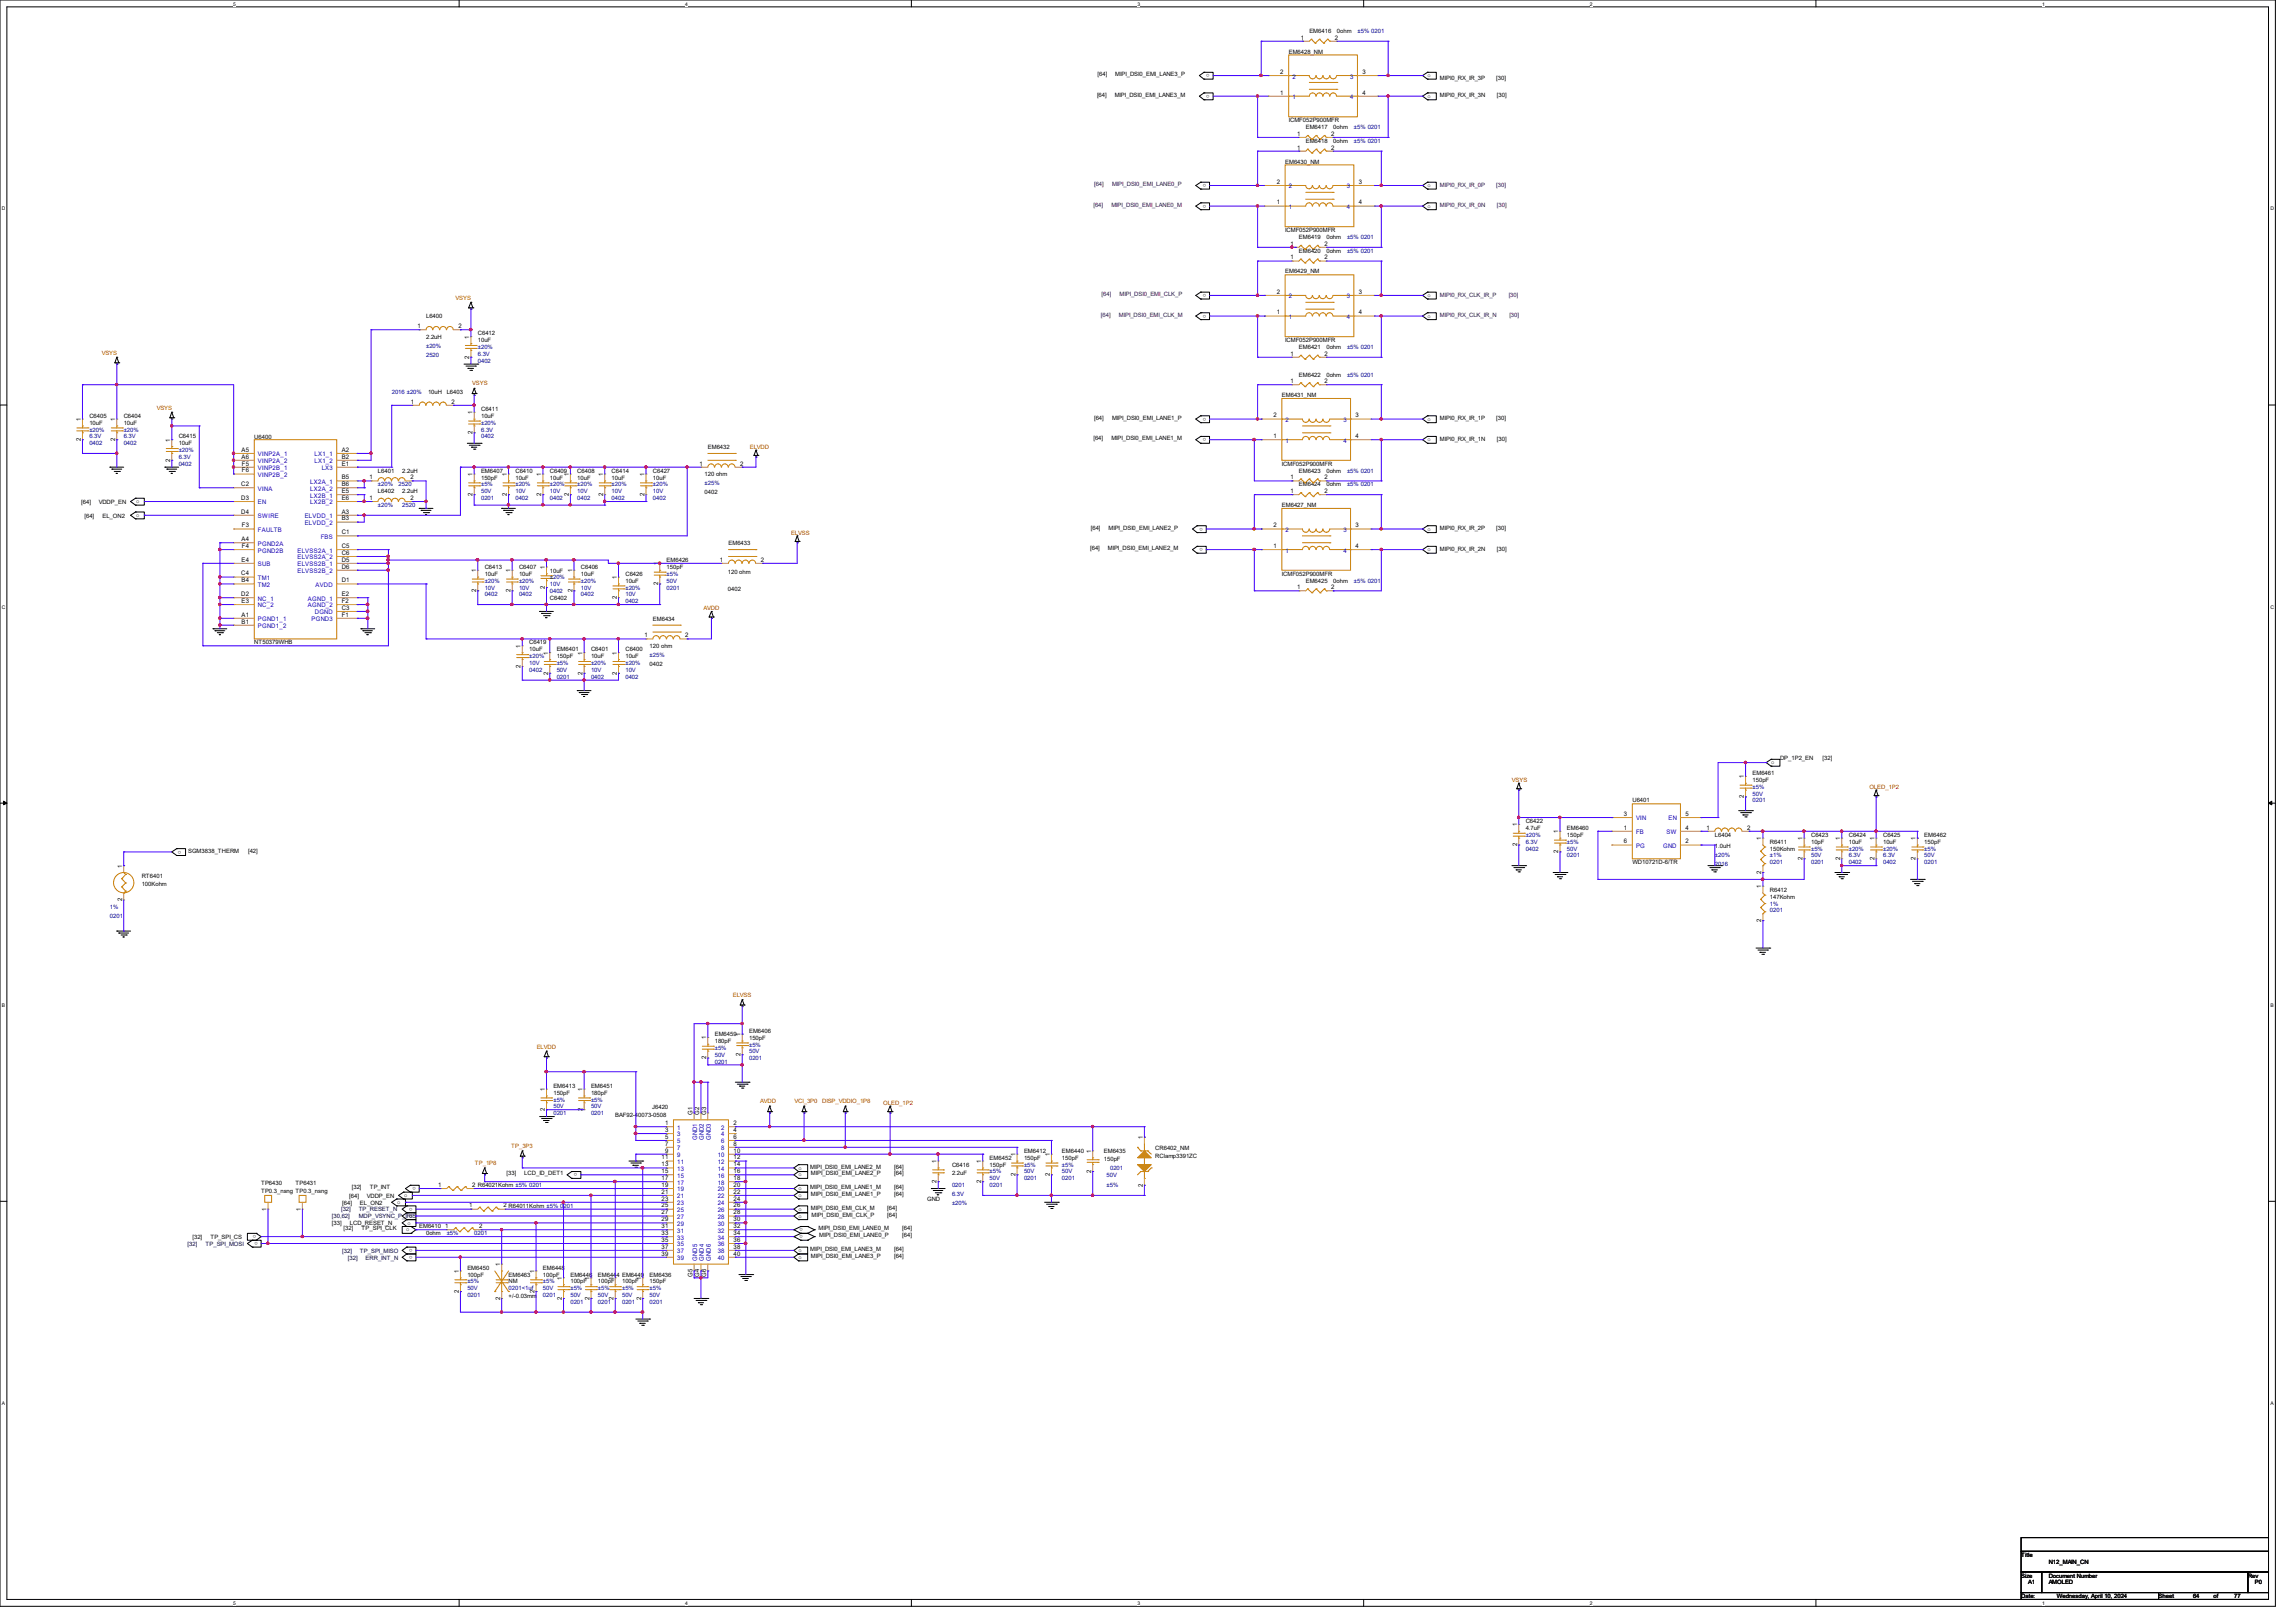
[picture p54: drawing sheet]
<svg xmlns="http://www.w3.org/2000/svg" width="297mm" height="210mm" viewBox="0 0 297 210" stroke-linecap="round" stroke-linejoin="round" font-family="sans-serif">
<defs><g id="words">
<g font-size=".8">
<text x="168.3" y="5.1">1</text>
<text x="169.4" y="4.3">EM6416</text>
<text x="172.7" y="5.1">2</text>
<text x="172.9" y="4.3">0ohm</text>
<text x="142" y="9.9">[64]</text>
<text x="144.3" y="9.9">MIPI_DSI0_EMI_LANE3_P</text>
<text x="156.5" y="9.6" transform="rotate(-180 156.5 9.6)">o</text>
<text x="165.6" y="9.6">2</text>
<text x="166.7" y="6.9">EM6428_NM</text>
<text x="176.2" y="9.6">3</text>
<text x="184.7" y="10">o</text>
<text x="186.3" y="10.4">MIPI0_RX_IR_3P</text>
<text x="193.6" y="10.4">[30]</text>
<text x="141.9" y="12.5">[64]</text>
<text x="144.2" y="12.5">MIPI_DSI0_EMI_LANE3_M</text>
<text x="156.5" y="12.3" transform="rotate(-180 156.5 12.3)">o</text>
<text x="165.6" y="12.2">1</text>
<text x="166.7" y="15.8">ICMF052P900MFR</text>
<text x="167.8" y="17.6">1</text>
<text x="168.9" y="16.7">EM6417</text>
<text x="172.2" y="17.6">2</text>
<text x="172.5" y="16.7">0ohm</text>
<text x="176.2" y="12.2">4</text>
<text x="184.7" y="12.7">o</text>
<text x="186.3" y="12.6">MIPI0_RX_IR_3N</text>
<text x="193.6" y="12.6">[30]</text>
<text x="156" y="23.8" transform="rotate(-180 156 23.8)">o</text>
<text x="165.2" y="23.8">2</text>
<text x="166.3" y="21.2">EM6430_NM</text>
<text x="167.8" y="19.3">1</text>
<text x="168.9" y="18.5">EM6418</text>
<text x="172.2" y="19.3">2</text>
<text x="172.5" y="18.5">0ohm</text>
<text x="175.8" y="23.8">3</text>
<text x="156" y="26.5" transform="rotate(-180 156 26.5)">o</text>
<text x="165.2" y="26.5">1</text>
<text x="175.8" y="26.5">4</text>
<text x="184.7" y="24.2">o</text>
<text x="184.7" y="26.9">o</text>
<text x="166.3" y="30.1">ICMF052P900MFR</text>
<text x="166.3" y="35.4">EM6429_NM</text>
<text x="166.9" y="31.8">1</text>
<text x="166.9" y="33.6">1</text>
<text x="168" y="30.9">EM6419</text>
<text x="168" y="32.7">EM6420</text>
<text x="171.3" y="31.8">2</text>
<text x="171.3" y="33.6">2</text>
<text x="171.6" y="30.9">0ohm</text>
<text x="171.6" y="32.7">0ohm</text>
<text x="55.1" y="41.2">L6400</text>
<text x="156" y="38.1" transform="rotate(-180 156 38.1)">o</text>
<text x="156" y="40.7" transform="rotate(-180 156 40.7)">o</text>
<text x="165.2" y="40.7">1</text>
<text x="165.2" y="38">2</text>
<text x="175.8" y="38">3</text>
<text x="175.8" y="40.7">4</text>
<text x="184.7" y="38.4">o</text>
<text x="184.7" y="41.1">o</text>
<text x="54" y="42.5">1</text>
<text x="55.1" y="43.9">2.2uH</text>
<text x="59.3" y="42.5">2</text>
<text x="60.7" y="46.4" transform="rotate(-90 60.7 46.4)">2</text>
<text x="60.7" y="43.8" transform="rotate(-90 60.7 43.8)">1</text>
<text x="61.8" y="43.4">C6412</text>
<text x="61.8" y="44.3">10uF</text>
<text x="166.3" y="44.3">ICMF052P900MFR</text>
<text x="166.9" y="46">1</text>
<text x="168" y="45.2">EM6421</text>
<text x="171.3" y="46">2</text>
<text x="171.6" y="45.2">0ohm</text>
<text x="53.1" y="52.2">1</text>
<text x="55.4" y="51">10uH</text>
<text x="57.8" y="51">L6403</text>
<text x="58.4" y="52.2">2</text>
<text x="61.1" y="53.6" transform="rotate(-90 61.1 53.6)">1</text>
<text x="62.2" y="53.2">C6411</text>
<text x="165.8" y="51.4">EM6431_NM</text>
<text x="166.9" y="49.6">1</text>
<text x="168" y="48.7">EM6422</text>
<text x="171.3" y="49.6">2</text>
<text x="171.6" y="48.7">0ohm</text>
<text x="10.5" y="57.1" transform="rotate(-90 10.5 57.1)">2</text>
<text x="10.5" y="54.5" transform="rotate(-90 10.5 54.5)">1</text>
<text x="11.6" y="54.1">C6405</text>
<text x="11.6" y="54.9">10uF</text>
<text x="14.9" y="57.1" transform="rotate(-90 14.9 57.1)">2</text>
<text x="14.9" y="54.5" transform="rotate(-90 14.9 54.5)">1</text>
<text x="16" y="54.1">C6404</text>
<text x="16" y="54.9">10uF</text>
<text x="22" y="59.7" transform="rotate(-90 22 59.7)">2</text>
<text x="22" y="57.2" transform="rotate(-90 22 57.2)">1</text>
<text x="23.1" y="56.7">C6415</text>
<text x="23.1" y="57.6">10uF</text>
<text x="31.2" y="58.5">A5</text>
<text x="31.2" y="59.3">A6</text>
<text x="32.9" y="56.8">U6400</text>
<text x="44.2" y="58.5">A2</text>
<text x="44.2" y="59.3">B2</text>
<text x="61.1" y="56.2" transform="rotate(-90 61.1 56.2)">2</text>
<text x="62.2" y="54.1">10uF</text>
<text x="91.6" y="58.1">EM6432</text>
<text x="141.4" y="57">[64]</text>
<text x="141.5" y="54.3">[64]</text>
<text x="143.8" y="57">MIPI_DSI0_EMI_LANE1_M</text>
<text x="143.9" y="54.3">MIPI_DSI0_EMI_LANE1_P</text>
<text x="156" y="54.1" transform="rotate(-180 156 54.1)">o</text>
<text x="156" y="56.7" transform="rotate(-180 156 56.7)">o</text>
<text x="164.7" y="56.7">1</text>
<text x="164.7" y="54">2</text>
<text x="175.4" y="54">3</text>
<text x="175.4" y="56.7">4</text>
<text x="184.7" y="54.4">o</text>
<text x="184.7" y="57.1">o</text>
<text x="186.3" y="54.4">MIPI0_RX_IR_1P</text>
<text x="186.3" y="57.1">MIPI0_RX_IR_1N</text>
<text x="193.6" y="54.4">[30]</text>
<text x="193.6" y="57.1">[30]</text>
<text x="10.5" y="65.2">[64]</text>
<text x="12.8" y="65.2">VDDP_EN</text>
<text x="17.6" y="65.1">o</text>
<text x="31.2" y="62.9">C2</text>
<text x="31.2" y="64.7">D3</text>
<text x="31.3" y="60.2">F5</text>
<text x="31.3" y="61.1">F6</text>
<text x="44.2" y="62">B5</text>
<text x="44.2" y="62.9">B6</text>
<text x="44.2" y="60.2">E1</text>
<text x="44.2" y="63.8">E5</text>
<text x="44.2" y="64.7">E6</text>
<text x="47.8" y="62">1</text>
<text x="47.8" y="64.7">1</text>
<text x="48.9" y="61.2">L6401</text>
<text x="48.9" y="63.8">L6402</text>
<text x="52" y="61.2">2.2uH</text>
<text x="52" y="63.8">2.2uH</text>
<text x="53.1" y="62">2</text>
<text x="53.1" y="64.7">2</text>
<text x="61.1" y="64.2" transform="rotate(-90 61.1 64.2)">2</text>
<text x="61.1" y="61.6" transform="rotate(-90 61.1 61.6)">1</text>
<text x="62.2" y="61.2">EM6407</text>
<text x="62.2" y="62.1">150pF</text>
<text x="65.6" y="64.2" transform="rotate(-90 65.6 64.2)">2</text>
<text x="65.6" y="61.6" transform="rotate(-90 65.6 61.6)">1</text>
<text x="66.7" y="61.2">C6410</text>
<text x="66.7" y="62.1">10uF</text>
<text x="70" y="64.2" transform="rotate(-90 70 64.2)">2</text>
<text x="70" y="61.6" transform="rotate(-90 70 61.6)">1</text>
<text x="71.1" y="61.2">C6409</text>
<text x="71.1" y="62.1">10uF</text>
<text x="73.6" y="64.2" transform="rotate(-90 73.6 64.2)">2</text>
<text x="73.6" y="61.6" transform="rotate(-90 73.6 61.6)">1</text>
<text x="74.7" y="61.2">C6408</text>
<text x="74.7" y="62.1">10uF</text>
<text x="78" y="64.2" transform="rotate(-90 78 64.2)">2</text>
<text x="78" y="61.6" transform="rotate(-90 78 61.6)">1</text>
<text x="79.1" y="61.2">C6414</text>
<text x="79.1" y="62.1">10uF</text>
<text x="83.4" y="64.2" transform="rotate(-90 83.4 64.2)">2</text>
<text x="83.4" y="61.6" transform="rotate(-90 83.4 61.6)">1</text>
<text x="84.5" y="61.2">C6427</text>
<text x="84.5" y="62.1">10uF</text>
<text x="90.5" y="60.2">1</text>
<text x="91.1" y="61.6">120 ohm</text>
<text x="91.1" y="63.9">0402</text>
<text x="95.8" y="60.2">2</text>
<text x="165.8" y="65.6">EM6427_NM</text>
<text x="165.8" y="60.3">ICMF052P900MFR</text>
<text x="166.9" y="63.8">1</text>
<text x="166.9" y="62">1</text>
<text x="168" y="62.9">EM6424</text>
<text x="168" y="61.2">EM6423</text>
<text x="171.3" y="63.8">2</text>
<text x="171.3" y="62">2</text>
<text x="171.6" y="62.9">0ohm</text>
<text x="171.6" y="61.2">0ohm</text>
<text x="10.9" y="67">[64]</text>
<text x="13.3" y="67">EL_ON2</text>
<text x="17.6" y="66.9">o</text>
<text x="31.2" y="66.5">D4</text>
<text x="31.2" y="70">A4</text>
<text x="31.3" y="68.2">F3</text>
<text x="31.3" y="70.9">F4</text>
<text x="44.2" y="66.5">A3</text>
<text x="44.2" y="67.3">B3</text>
<text x="44.2" y="69.1">C1</text>
<text x="44.2" y="70.9">C5</text>
<text x="44.2" y="71.8">C6</text>
<text x="94.2" y="70.5">EM6433</text>
<text x="141" y="71.2">[64]</text>
<text x="141.1" y="68.5">[64]</text>
<text x="143.3" y="71.2">MIPI_DSI0_EMI_LANE2_M</text>
<text x="143.4" y="68.5">MIPI_DSI0_EMI_LANE2_P</text>
<text x="155.6" y="68.3" transform="rotate(-180 155.6 68.3)">o</text>
<text x="155.6" y="71" transform="rotate(-180 155.6 71)">o</text>
<text x="164.7" y="70.9">1</text>
<text x="164.7" y="68.2">2</text>
<text x="175.4" y="68.2">3</text>
<text x="175.4" y="70.9">4</text>
<text x="184.7" y="68.7">o</text>
<text x="184.7" y="71.3">o</text>
<text x="186.3" y="68.6">MIPI0_RX_IR_2P</text>
<text x="186.3" y="71.3">MIPI0_RX_IR_2N</text>
<text x="193.6" y="68.6">[30]</text>
<text x="193.6" y="71.3">[30]</text>
<text x="31.2" y="74.5">C4</text>
<text x="31.2" y="77.1">D2</text>
<text x="31.2" y="75.4">B4</text>
<text x="31.2" y="72.7">E4</text>
<text x="44.2" y="75.4">D1</text>
<text x="44.2" y="72.7">D5</text>
<text x="44.2" y="73.6">D6</text>
<text x="44.2" y="77.1">E2</text>
<text x="61.6" y="76.6" transform="rotate(-90 61.6 76.6)">2</text>
<text x="61.6" y="74" transform="rotate(-90 61.6 74)">1</text>
<text x="62.7" y="73.6">C6413</text>
<text x="62.7" y="74.5">10uF</text>
<text x="66" y="76.6" transform="rotate(-90 66 76.6)">2</text>
<text x="66" y="74" transform="rotate(-90 66 74)">1</text>
<text x="67.1" y="73.6">C6407</text>
<text x="67.1" y="74.5">10uF</text>
<text x="70.5" y="76.2" transform="rotate(-90 70.5 76.2)">2</text>
<text x="70.5" y="73.6" transform="rotate(-90 70.5 73.6)">1</text>
<text x="71.1" y="77.6">C6402</text>
<text x="71.1" y="74.1">10uF</text>
<text x="74" y="76.6" transform="rotate(-90 74 76.6)">2</text>
<text x="74" y="74" transform="rotate(-90 74 74)">1</text>
<text x="75.1" y="73.6">C6406</text>
<text x="75.1" y="74.5">10uF</text>
<text x="79.8" y="77.5" transform="rotate(-90 79.8 77.5)">2</text>
<text x="79.8" y="74.9" transform="rotate(-90 79.8 74.9)">1</text>
<text x="80.9" y="74.5">C6426</text>
<text x="80.9" y="75.4">10uF</text>
<text x="85.1" y="75.7" transform="rotate(-90 85.1 75.7)">2</text>
<text x="85.1" y="73.2" transform="rotate(-90 85.1 73.2)">1</text>
<text x="86.2" y="72.7">EM6426</text>
<text x="86.2" y="73.6">150pF</text>
<text x="93.1" y="72.7">1</text>
<text x="94.2" y="74.3">120 ohm</text>
<text x="94.2" y="76.5">0402</text>
<text x="98.4" y="72.7">2</text>
<text x="165.8" y="74.5">ICMF052P900MFR</text>
<text x="167.8" y="76.2">1</text>
<text x="168.9" y="75.4">EM6425</text>
<text x="172.2" y="76.2">2</text>
<text x="172.5" y="75.4">0ohm</text>
<text x="31.2" y="79.8">A1</text>
<text x="31.2" y="80.7">B1</text>
<text x="31.2" y="78">E3</text>
<text x="32.9" y="83.4">NT50379WHB</text>
<text x="44.2" y="78.9">C3</text>
<text x="44.2" y="79.8">F1</text>
<text x="44.2" y="78">F2</text>
<text x="67.3" y="83.8" transform="rotate(-90 67.3 83.8)">1</text>
<text x="68.5" y="83.4">C6419</text>
<text x="83.4" y="82.5">1</text>
<text x="84" y="83.9">120 ohm</text>
<text x="84.5" y="80.3">EM6434</text>
<text x="88.7" y="82.5">2</text>
<text x="67.3" y="86.4" transform="rotate(-90 67.3 86.4)">2</text>
<text x="68.5" y="84.3">10uF</text>
<text x="70.9" y="87.3" transform="rotate(-90 70.9 87.3)">2</text>
<text x="70.9" y="84.7" transform="rotate(-90 70.9 84.7)">1</text>
<text x="72" y="84.3">EM6401</text>
<text x="72" y="85.2">150pF</text>
<text x="75.4" y="87.3" transform="rotate(-90 75.4 87.3)">2</text>
<text x="75.4" y="84.7" transform="rotate(-90 75.4 84.7)">1</text>
<text x="76.5" y="84.3">C6401</text>
<text x="76.5" y="85.2">10uF</text>
<text x="79.8" y="87.3" transform="rotate(-90 79.8 87.3)">2</text>
<text x="79.8" y="84.7" transform="rotate(-90 79.8 84.7)">1</text>
<text x="80.9" y="84.3">C6400</text>
<text x="80.9" y="85.2">10uF</text>
<text x="84" y="86.1">0402</text>
<text x="225.6" y="100.7" transform="rotate(-90 225.6 100.7)">1</text>
<text x="226.7" y="100.3">EM6461</text>
<text x="226.7" y="101.2">150pF</text>
<text x="229.1" y="98.9">o</text>
<text x="230.3" y="98.3">DP_1P2_EN</text>
<text x="235.8" y="98.3">[32]</text>
<text x="196.2" y="106.9" transform="rotate(-90 196.2 106.9)">1</text>
<text x="197.4" y="106.5">C6422</text>
<text x="197.4" y="107.4">4.7uF</text>
<text x="201.6" y="107.8" transform="rotate(-90 201.6 107.8)">1</text>
<text x="202.7" y="107.4">EM6460</text>
<text x="210.1" y="107.4">1</text>
<text x="210.1" y="105.6">3</text>
<text x="211.2" y="103.8">U6401</text>
<text x="218" y="107.4">4</text>
<text x="218" y="105.6">5</text>
<text x="220.7" y="107.4">1</text>
<text x="225.6" y="103.3" transform="rotate(-90 225.6 103.3)">2</text>
<text x="226" y="107.4">2</text>
<text x="15.8" y="112.3" transform="rotate(-90 15.8 112.3)">1</text>
<text x="18.3" y="113.6">RT6401</text>
<text x="23.5" y="110.1" transform="rotate(-180 23.5 110.1)">o</text>
<text x="24.3" y="110.4">SGM3838_THERM</text>
<text x="32.1" y="110.4">[42]</text>
<text x="196.2" y="109.5" transform="rotate(-90 196.2 109.5)">2</text>
<text x="201.6" y="110.4" transform="rotate(-90 201.6 110.4)">2</text>
<text x="202.7" y="108.3">150pF</text>
<text x="210.1" y="109.1">6</text>
<text x="211.2" y="111.8">WD10721D-6/TR</text>
<text x="218" y="109.1">2</text>
<text x="221.8" y="108.3">L6404</text>
<text x="221.8" y="109.7">1.0uH</text>
<text x="227.8" y="113.1" transform="rotate(-90 227.8 113.1)">2</text>
<text x="227.8" y="108.7" transform="rotate(-90 227.8 108.7)">1</text>
<text x="229" y="109.2">R6411</text>
<text x="229" y="110.1">150Kohm</text>
<text x="233.2" y="111.3" transform="rotate(-90 233.2 111.3)">2</text>
<text x="233.2" y="108.7" transform="rotate(-90 233.2 108.7)">1</text>
<text x="234.3" y="108.3">C6423</text>
<text x="234.3" y="109.2">10pF</text>
<text x="238" y="111.3" transform="rotate(-90 238 111.3)">2</text>
<text x="238" y="108.7" transform="rotate(-90 238 108.7)">1</text>
<text x="239.2" y="108.3">C6424</text>
<text x="239.2" y="109.2">10uF</text>
<text x="242.5" y="111.3" transform="rotate(-90 242.5 111.3)">2</text>
<text x="242.5" y="108.7" transform="rotate(-90 242.5 108.7)">1</text>
<text x="243.6" y="108.3">C6425</text>
<text x="243.6" y="109.2">10uF</text>
<text x="247.8" y="111.3" transform="rotate(-90 247.8 111.3)">2</text>
<text x="247.8" y="108.7" transform="rotate(-90 247.8 108.7)">1</text>
<text x="248.9" y="108.3">EM6462</text>
<text x="248.9" y="109.2">150pF</text>
<text x="15.8" y="116.6" transform="rotate(-90 15.8 116.6)">2</text>
<text x="18.3" y="114.7">100Kohm</text>
<text x="227.8" y="119.3" transform="rotate(-90 227.8 119.3)">2</text>
<text x="227.8" y="114.9" transform="rotate(-90 227.8 114.9)">1</text>
<text x="229" y="115.4">R6412</text>
<text x="229" y="116.3">147Kohm</text>
<text x="91.4" y="137.1" transform="rotate(-90 91.4 137.1)">2</text>
<text x="91.4" y="134.5" transform="rotate(-90 91.4 134.5)">1</text>
<text x="92.5" y="134.1">EM6459</text>
<text x="92.5" y="135">180pF</text>
<text x="95.8" y="136.7" transform="rotate(-90 95.8 136.7)">2</text>
<text x="95.8" y="134.1" transform="rotate(-90 95.8 134.1)">1</text>
<text x="96.9" y="133.6">EM6406</text>
<text x="96.9" y="134.5">150pF</text>
<text x="70.5" y="143.8" transform="rotate(-90 70.5 143.8)">2</text>
<text x="70.5" y="141.2" transform="rotate(-90 70.5 141.2)">1</text>
<text x="71.6" y="140.8">EM6413</text>
<text x="71.6" y="141.6">150pF</text>
<text x="75.4" y="143.8" transform="rotate(-90 75.4 143.8)">2</text>
<text x="75.4" y="141.2" transform="rotate(-90 75.4 141.2)">1</text>
<text x="76.5" y="140.8">EM6451</text>
<text x="76.5" y="141.6">180pF</text>
<text x="84.4" y="143.5">J6420</text>
<text x="79.6" y="144.6">BAF92-40073-0508</text>
<text x="86" y="145.6">1</text>
<text x="86" y="146.5">3</text>
<text x="86" y="147.4">5</text>
<text x="86" y="148.2">7</text>
<text x="86" y="149.1">9</text>
<text x="89.6" y="144.3" transform="rotate(-90 89.6 144.3)">G1</text>
<text x="90.5" y="144.3" transform="rotate(-90 90.5 144.3)">G2</text>
<text x="91.4" y="144.3" transform="rotate(-90 91.4 144.3)">G3</text>
<text x="94.9" y="145.6">2</text>
<text x="94.9" y="146.5">4</text>
<text x="94.9" y="147.4">6</text>
<text x="94.9" y="148.2">8</text>
<text x="94.9" y="149.1">10</text>
<text x="131.4" y="149.6" transform="rotate(-90 131.4 149.6)">1</text>
<text x="132.5" y="149.2">EM6412</text>
<text x="135.8" y="149.6" transform="rotate(-90 135.8 149.6)">1</text>
<text x="137.4" y="149.2">EM6440</text>
<text x="141.1" y="149.2" transform="rotate(-90 141.1 149.2)">1</text>
<text x="142.8" y="149.2">EM6435</text>
<text x="147.8" y="147.4" transform="rotate(-90 147.8 147.4)">1</text>
<text x="149.4" y="148.8">CR6402_NM</text>
<text x="149.4" y="149.8">RClamp3391ZC</text>
<text x="33.8" y="153.3">TP6430</text>
<text x="33.8" y="154.3">TP0.3_nsng TP0.3_nsng</text>
<text x="38.2" y="153.3">TP6431</text>
<text x="44.3" y="155.9">[64]</text>
<text x="45.2" y="155">[64]</text>
<text x="45.5" y="153.9">[32]</text>
<text x="46.6" y="155.9">EL_ON2</text>
<text x="47.5" y="155">VDDP_EN</text>
<text x="47.8" y="153.9">TP_INT</text>
<text x="51.4" y="155.8">o</text>
<text x="52.3" y="154.9">o</text>
<text x="53.8" y="153.6" transform="rotate(-180 53.8 153.6)">o</text>
<text x="56.7" y="153.6">1</text>
<text x="61.1" y="153.6">2 R64021Kohm ±5% 0201</text>
<text x="65.5" y="152.1">[33]</text>
<text x="67.8" y="152.1">LCD_ID_DET1</text>
<text x="74.7" y="151.8" transform="rotate(-180 74.7 151.8)">o</text>
<text x="85.6" y="150">11</text>
<text x="85.6" y="150.9">13</text>
<text x="85.6" y="151.8">15</text>
<text x="85.6" y="152.7">17</text>
<text x="85.6" y="153.6">19</text>
<text x="85.6" y="154.5">21</text>
<text x="85.6" y="155.4">23</text>
<text x="94.9" y="150">12</text>
<text x="94.9" y="150.9">14</text>
<text x="94.9" y="151.8">16</text>
<text x="94.9" y="152.7">18</text>
<text x="94.9" y="153.6">20</text>
<text x="94.9" y="154.5">22</text>
<text x="94.9" y="155.4">24</text>
<text x="103.3" y="151.3">o</text>
<text x="103.3" y="152.2">o</text>
<text x="103.3" y="154">o</text>
<text x="103.3" y="154.9">o</text>
<text x="104.8" y="151.2">MIPI_DSI0_EMI_LANE2_M</text>
<text x="104.8" y="153.9">MIPI_DSI0_EMI_LANE1_M</text>
<text x="104.9" y="152.1">MIPI_DSI0_EMI_LANE2_P</text>
<text x="104.9" y="154.8">MIPI_DSI0_EMI_LANE1_P</text>
<text x="115.7" y="152.1">[64]</text>
<text x="115.7" y="154.8">[64]</text>
<text x="115.7" y="151.2">[64]</text>
<text x="115.7" y="153.9">[64]</text>
<text x="119.9" y="155.4">GND</text>
<text x="121.2" y="153.1" transform="rotate(-90 121.2 153.1)">2</text>
<text x="121.2" y="150.5" transform="rotate(-90 121.2 150.5)">1</text>
<text x="123.2" y="151">C6416</text>
<text x="123.2" y="152">2.2uF</text>
<text x="126.9" y="153.1" transform="rotate(-90 126.9 153.1)">2</text>
<text x="126.9" y="150.5" transform="rotate(-90 126.9 150.5)">1</text>
<text x="128" y="150.1">EM6452</text>
<text x="128" y="151">150pF</text>
<text x="131.4" y="152.2" transform="rotate(-90 131.4 152.2)">2</text>
<text x="132.5" y="150.1">150pF</text>
<text x="135.8" y="152.2" transform="rotate(-90 135.8 152.2)">2</text>
<text x="137.4" y="150.1">150pF</text>
<text x="141.1" y="151.8" transform="rotate(-90 141.1 151.8)">2</text>
<text x="142.8" y="150.2">150pF</text>
<text x="147.8" y="153.6" transform="rotate(-90 147.8 153.6)">2</text>
<text x="24.9" y="160.3">[32]</text>
<text x="27.2" y="160.3">TP_SPI_CS</text>
<text x="33.1" y="159.8" transform="rotate(-180 33.1 159.8)">o</text>
<text x="33.4" y="160.7" transform="rotate(-180 33.4 160.7)">o</text>
<text x="34.5" y="156.6" transform="rotate(-90 34.5 156.6)">1</text>
<text x="38.9" y="156.6" transform="rotate(-90 38.9 156.6)">1</text>
<text x="42.9" y="158.5">[33]</text>
<text x="44.5" y="159.2">[32]</text>
<text x="45.3" y="158.5">LCD_RESET_N</text>
<text x="46.8" y="159.2">TP_SPI_CLK</text>
<text x="52.5" y="159.3">o</text>
<text x="52.7" y="158.5">o</text>
<text x="53.3" y="157.2" transform="rotate(-180 53.3 157.2)">o</text>
<text x="53.3" y="161.6" transform="rotate(-180 53.3 161.6)">o</text>
<text x="53.3" y="156.3" transform="rotate(-180 53.3 156.3)">o</text>
<text x="54.2" y="159">EM6410</text>
<text x="55.1" y="159.8">0ohm</text>
<text x="57.6" y="158.9">1</text>
<text x="60.7" y="156.2">1</text>
<text x="62" y="158.9">2</text>
<text x="65.1" y="156.2">2 R64011Kohm ±5% 0201</text>
<text x="85.6" y="156.2">25</text>
<text x="85.6" y="157.1">27</text>
<text x="85.6" y="158">29</text>
<text x="85.6" y="158.9">31</text>
<text x="85.6" y="159.8">33</text>
<text x="85.6" y="160.7">35</text>
<text x="85.6" y="161.6">37</text>
<text x="94.9" y="156.2">26</text>
<text x="94.9" y="157.1">28</text>
<text x="94.9" y="158">30</text>
<text x="94.9" y="158.9">32</text>
<text x="94.9" y="159.8">34</text>
<text x="94.9" y="160.7">36</text>
<text x="94.9" y="161.6">38</text>
<text x="103.3" y="156.7">o</text>
<text x="103.3" y="157.6">o</text>
<text x="103.8" y="159" transform="rotate(-180 103.8 159)">o</text>
<text x="103.8" y="159.8" transform="rotate(-180 103.8 159.8)">o</text>
<text x="104.8" y="161.9">MIPI_DSI0_EMI_LANE3_M</text>
<text x="104.9" y="156.5">MIPI_DSI0_EMI_CLK_M</text>
<text x="105" y="157.4">MIPI_DSI0_EMI_CLK_P</text>
<text x="105.9" y="159.2">MIPI_DSI0_EMI_LANE0_M</text>
<text x="106" y="160.1">MIPI_DSI0_EMI_LANE0_P</text>
<text x="114.8" y="156.5">[64]</text>
<text x="114.8" y="157.4">[64]</text>
<text x="115.7" y="161.9">[64]</text>
<text x="116.7" y="160.1">[64]</text>
<text x="116.7" y="159.2">[64]</text>
<text x="53.3" y="162.5" transform="rotate(-180 53.3 162.5)">o</text>
<text x="59.3" y="167.3" transform="rotate(-90 59.3 167.3)">2</text>
<text x="59.3" y="164.7" transform="rotate(-90 59.3 164.7)">1</text>
<text x="60.5" y="164.3">EM6450</text>
<text x="60.5" y="165.2">100pF</text>
<text x="64.7" y="163.8" transform="rotate(-90 64.7 163.8)">1</text>
<text x="65.8" y="165.2">EM6463</text>
<text x="65.8" y="166.1">NM</text>
<text x="69.1" y="167.3" transform="rotate(-90 69.1 167.3)">2</text>
<text x="69.1" y="164.7" transform="rotate(-90 69.1 164.7)">1</text>
<text x="70.2" y="164.3">EM6448</text>
<text x="70.2" y="165.2">100pF</text>
<text x="72.7" y="165.6" transform="rotate(-90 72.7 165.6)">1</text>
<text x="73.8" y="165.2">EM6446</text>
<text x="73.8" y="166.1">100pF</text>
<text x="76.2" y="165.6" transform="rotate(-90 76.2 165.6)">1</text>
<text x="77.3" y="165.2">EM6444 EM6449</text>
<text x="77.3" y="166.1">100pF</text>
<text x="79.4" y="165.6" transform="rotate(-90 79.4 165.6)">1</text>
<text x="80.5" y="166.1">100pF</text>
<text x="82.9" y="165.6" transform="rotate(-90 82.9 165.6)">1</text>
<text x="84" y="165.2">EM6436</text>
<text x="84" y="166.1">150pF</text>
<text x="85.6" y="162.5">39</text>
<text x="89.6" y="165.2" transform="rotate(-90 89.6 165.2)">G5</text>
<text x="90.5" y="165.2" transform="rotate(-90 90.5 165.2)">G4</text>
<text x="91.4" y="165.2" transform="rotate(-90 91.4 165.2)">G6</text>
<text x="94.9" y="162.5">40</text>
<text x="103.3" y="162">o</text>
<text x="103.3" y="162.9">o</text>
<text x="104.9" y="162.8">MIPI_DSI0_EMI_LANE3_P</text>
<text x="115.7" y="162.8">[64]</text>
<text x="64.7" y="168.2" transform="rotate(-90 64.7 168.2)">2</text>
<text x="65.8" y="168">+/-0.03mm</text>
<text x="72.7" y="168.2" transform="rotate(-90 72.7 168.2)">2</text>
<text x="76.2" y="168.2" transform="rotate(-90 76.2 168.2)">2</text>
<text x="79.4" y="168.2" transform="rotate(-90 79.4 168.2)">2</text>
<text x="82.9" y="168.2" transform="rotate(-90 82.9 168.2)">2</text>
<text x="261.5" y="201.5">Title</text>
<text x="265" y="202.4">N12_MAIN_CN</text>
<text x="261.5" y="204.1">Size</text>
<text x="261.5" y="206.8">Date:</text>
<text x="262.4" y="205">A1</text>
<text x="265" y="204.1">Document Number</text>
<text x="265" y="205">AMOLED</text>
<text x="266.1" y="206.8">Wednesday, April 10, 2024</text>
<text x="279.2" y="206.8">Sheet</text>
<text x="283.7" y="206.8">64</text>
<text x="286.4" y="206.8">of</text>
<text x="289" y="206.8">77</text>
<text x="290.8" y="204.1">Rev</text>
<text x="291.7" y="205">P0</text>
</g>
<g font-size=".8" fill="#000080">
<text x="175.6" y="4.3">±5% 0201</text>
<text x="175.1" y="16.7">±5% 0201</text>
<text x="175.1" y="18.5">±5% 0201</text>
<text x="174.3" y="30.9">±5% 0201</text>
<text x="174.3" y="32.7">±5% 0201</text>
<text x="55.1" y="45">±20%</text>
<text x="55.1" y="46.1">2520</text>
<text x="61.8" y="46.9">0402</text>
<text x="61.8" y="46.1">6.3V</text>
<text x="61.8" y="45.2">±20%</text>
<text x="174.3" y="45.2">±5% 0201</text>
<text x="50.7" y="51">2016 ±20%</text>
<text x="174.3" y="48.7">±5% 0201</text>
<text x="11.6" y="57.6">0402</text>
<text x="11.6" y="56.7">6.3V</text>
<text x="11.6" y="55.8">±20%</text>
<text x="16" y="57.6">0402</text>
<text x="16" y="56.7">6.3V</text>
<text x="16" y="55.8">±20%</text>
<text x="23.1" y="59.4">6.3V</text>
<text x="23.1" y="58.5">±20%</text>
<text x="62.2" y="56.7">0402</text>
<text x="62.2" y="55.8">6.3V</text>
<text x="62.2" y="54.9">±20%</text>
<text x="23.1" y="60.3">0402</text>
<text x="48.9" y="62.9">±20%</text>
<text x="48.9" y="65.6">±20%</text>
<text x="51.6" y="62.9">2520</text>
<text x="52" y="65.6">2520</text>
<text x="62.2" y="64.7">0201</text>
<text x="62.2" y="63.8">50V</text>
<text x="62.2" y="62.9">±5%</text>
<text x="66.7" y="64.7">0402</text>
<text x="66.7" y="63.8">10V</text>
<text x="66.7" y="62.9">±20%</text>
<text x="71.1" y="64.7">0402</text>
<text x="71.1" y="63.8">10V</text>
<text x="71.1" y="62.9">±20%</text>
<text x="74.7" y="64.7">0402</text>
<text x="74.7" y="63.8">10V</text>
<text x="74.7" y="62.9">±20%</text>
<text x="79.1" y="64.7">0402</text>
<text x="79.1" y="63.8">10V</text>
<text x="79.1" y="62.9">±20%</text>
<text x="84.5" y="64.7">0402</text>
<text x="84.5" y="63.8">10V</text>
<text x="84.5" y="62.9">±20%</text>
<text x="91.1" y="62.8">±25%</text>
<text x="174.3" y="62.9">±5% 0201</text>
<text x="174.3" y="61.2">±5% 0201</text>
<text x="62.7" y="77.2">0402</text>
<text x="62.7" y="76.3">10V</text>
<text x="62.7" y="75.4">±20%</text>
<text x="67.1" y="77.2">0402</text>
<text x="67.1" y="76.3">10V</text>
<text x="67.1" y="75.4">±20%</text>
<text x="71.1" y="76.7">0402</text>
<text x="71.1" y="75.9">10V</text>
<text x="71.1" y="75">±20%</text>
<text x="75.1" y="77.2">0402</text>
<text x="75.1" y="76.3">10V</text>
<text x="75.1" y="75.4">±20%</text>
<text x="80.9" y="77.2">10V</text>
<text x="80.9" y="76.3">±20%</text>
<text x="86.2" y="76.3">0201</text>
<text x="86.2" y="75.4">50V</text>
<text x="86.2" y="74.5">±5%</text>
<text x="175.1" y="75.4">±5% 0201</text>
<text x="80.9" y="78.1">0402</text>
<text x="68.5" y="87">0402</text>
<text x="68.5" y="86.1">10V</text>
<text x="68.5" y="85.2">±20%</text>
<text x="72" y="87.8">0201</text>
<text x="72" y="87">50V</text>
<text x="72" y="86.1">±5%</text>
<text x="76.5" y="87.8">0402</text>
<text x="76.5" y="87">10V</text>
<text x="76.5" y="86.1">±20%</text>
<text x="80.9" y="87.8">0402</text>
<text x="80.9" y="87">10V</text>
<text x="80.9" y="86.1">±20%</text>
<text x="84" y="85">±25%</text>
<text x="226.7" y="103.8">0201</text>
<text x="226.7" y="103">50V</text>
<text x="226.7" y="102.1">±5%</text>
<text x="197.4" y="110.1">0402</text>
<text x="197.4" y="109.2">6.3V</text>
<text x="197.4" y="108.3">±20%</text>
<text x="202.7" y="111">0201</text>
<text x="202.7" y="110.1">50V</text>
<text x="202.7" y="109.2">±5%</text>
<text x="221.8" y="110.9">±20%</text>
<text x="221.8" y="112">2016</text>
<text x="229" y="111">±1%</text>
<text x="229" y="111.8">0201</text>
<text x="234.3" y="111.8">0201</text>
<text x="234.3" y="111">50V</text>
<text x="234.3" y="110.1">±5%</text>
<text x="239.2" y="111.8">0402</text>
<text x="239.2" y="111">6.3V</text>
<text x="239.2" y="110.1">±20%</text>
<text x="243.6" y="111.8">0402</text>
<text x="243.6" y="111">6.3V</text>
<text x="243.6" y="110.1">±20%</text>
<text x="248.9" y="111.8">0201</text>
<text x="248.9" y="111">50V</text>
<text x="248.9" y="110.1">±5%</text>
<text x="14.2" y="117.6">1%</text>
<text x="14.2" y="118.8">0201</text>
<text x="229" y="117.2">1%</text>
<text x="229" y="118.1">0201</text>
<text x="92.5" y="137.6">0201</text>
<text x="92.5" y="136.7">50V</text>
<text x="92.5" y="135.8">±5%</text>
<text x="96.9" y="137.2">0201</text>
<text x="96.9" y="136.3">50V</text>
<text x="96.9" y="135.4">±5%</text>
<text x="71.6" y="143.4">50V</text>
<text x="71.6" y="142.5">±5%</text>
<text x="76.5" y="143.4">50V</text>
<text x="76.5" y="142.5">±5%</text>
<text x="71.6" y="144.3">0201</text>
<text x="76.5" y="144.3">0201</text>
<text x="123.2" y="153.6">0201</text>
<text x="123.2" y="154.8">6.3V</text>
<text x="123.2" y="156">±20%</text>
<text x="128" y="153.6">0201</text>
<text x="128" y="152.7">50V</text>
<text x="128" y="151.8">±5%</text>
<text x="132.5" y="152.7">0201</text>
<text x="132.5" y="151.8">50V</text>
<text x="132.5" y="151">±5%</text>
<text x="137.4" y="152.7">0201</text>
<text x="137.4" y="151.8">50V</text>
<text x="137.4" y="151">±5%</text>
<text x="143.1" y="152.3">50V</text>
<text x="143.1" y="153.6">±5%</text>
<text x="143.6" y="151.4">0201</text>
<text x="57.8" y="159.8">±5%</text>
<text x="61.3" y="159.8">0201</text>
<text x="60.5" y="167.9">0201</text>
<text x="60.5" y="167">50V</text>
<text x="60.5" y="166.1">±5%</text>
<text x="65.8" y="167">0201&lt;1uf</text>
<text x="70.2" y="167.9">0201</text>
<text x="70.2" y="167">50V</text>
<text x="70.2" y="166.1">±5%</text>
<text x="73.8" y="167.9">50V</text>
<text x="73.8" y="167">±5%</text>
<text x="77.3" y="167.9">50V</text>
<text x="77.3" y="167">±5%</text>
<text x="80.5" y="167.9">50V</text>
<text x="80.5" y="167">±5%</text>
<text x="84" y="167.9">50V</text>
<text x="84" y="167">±5%</text>
<text x="73.8" y="168.7">0201</text>
<text x="77.3" y="168.7">0201</text>
<text x="80.5" y="168.7">0201</text>
<text x="84" y="168.7">0201</text>
</g>
<g font-size=".8" fill="#00c">
<text x="167.2" y="10.2">2</text>
<text x="174.7" y="10.2">3</text>
<text x="167.2" y="12.8">1</text>
<text x="174.7" y="12.8">4</text>
<text x="166.7" y="27">1</text>
<text x="166.7" y="24.4">2</text>
<text x="174.2" y="24.4">3</text>
<text x="174.2" y="27">4</text>
<text x="166.7" y="41.3">1</text>
<text x="166.7" y="38.6">2</text>
<text x="174.2" y="38.6">3</text>
<text x="174.2" y="41.3">4</text>
<text x="33.4" y="59.1">VINP2A_1</text>
<text x="33.4" y="59.9">VINP2A_2</text>
<text x="40.7" y="59.1">LX1_1</text>
<text x="40.7" y="59.9">LX1_2</text>
<text x="166.3" y="57.3">1</text>
<text x="166.3" y="54.6">2</text>
<text x="173.8" y="54.6">3</text>
<text x="173.8" y="57.3">4</text>
<text x="33.4" y="63.5">VINA</text>
<text x="33.4" y="65.3">EN</text>
<text x="33.4" y="60.8">VINP2B_1</text>
<text x="33.4" y="61.7">VINP2B_2</text>
<text x="40.1" y="62.6">LX2A_1</text>
<text x="40.1" y="63.5">LX2A_2</text>
<text x="40.1" y="64.4">LX2B_1</text>
<text x="40.1" y="65.3">LX2B_2</text>
<text x="41.6" y="60.8">LX3</text>
<text x="33.4" y="70.6">PGND2A</text>
<text x="33.4" y="67.1">SWIRE</text>
<text x="33.4" y="68.8">FAULTB</text>
<text x="33.4" y="71.5">PGND2B</text>
<text x="38.5" y="71.5">ELVSS2A_1</text>
<text x="39.4" y="67.1">ELVDD_1</text>
<text x="39.4" y="67.9">ELVDD_2</text>
<text x="41.5" y="69.7">FBS</text>
<text x="166.3" y="71.5">1</text>
<text x="166.3" y="68.8">2</text>
<text x="173.8" y="68.8">3</text>
<text x="173.8" y="71.5">4</text>
<text x="33.4" y="75.9">TM2</text>
<text x="33.4" y="75.1">TM1</text>
<text x="33.4" y="77.7">NC_1</text>
<text x="33.4" y="73.3">SUB</text>
<text x="38.5" y="72.4">ELVSS2A_2</text>
<text x="38.5" y="73.3">ELVSS2B_1</text>
<text x="38.5" y="74.2">ELVSS2B_2</text>
<text x="39.8" y="77.7">AGND_1</text>
<text x="40.8" y="75.9">AVDD</text>
<text x="33.4" y="80.4">PGND1_1</text>
<text x="33.4" y="81.3">PGND1_2</text>
<text x="33.4" y="78.6">NC_2</text>
<text x="39.8" y="78.6">AGND_2</text>
<text x="40.3" y="80.4">PGND3</text>
<text x="40.7" y="79.5">DGND</text>
<text x="211.6" y="107.9">FB</text>
<text x="211.6" y="106.2">VIN</text>
<text x="215.6" y="107.9">SW</text>
<text x="215.8" y="106.2">EN</text>
<text x="211.6" y="109.7">PG</text>
<text x="215.1" y="109.7">GND</text>
<text x="87.6" y="146.2">1</text>
<text x="87.6" y="147.1">3</text>
<text x="87.6" y="147.9">5</text>
<text x="87.6" y="148.8">7</text>
<text x="87.6" y="149.7">9</text>
<text x="90.2" y="147.5" transform="rotate(-90 90.2 147.5)">GND1</text>
<text x="91.1" y="147.5" transform="rotate(-90 91.1 147.5)">GND2</text>
<text x="91.9" y="147.5" transform="rotate(-90 91.9 147.5)">GND3</text>
<text x="92.8" y="149.7">10</text>
<text x="93.3" y="146.2">2</text>
<text x="93.3" y="147.1">4</text>
<text x="93.3" y="147.9">6</text>
<text x="93.3" y="148.8">8</text>
<text x="87.6" y="150.6">11</text>
<text x="87.6" y="151.5">13</text>
<text x="87.6" y="152.4">15</text>
<text x="87.6" y="153.3">17</text>
<text x="87.6" y="154.2">19</text>
<text x="87.6" y="155.1">21</text>
<text x="87.6" y="156">23</text>
<text x="92.8" y="150.6">12</text>
<text x="92.8" y="151.5">14</text>
<text x="92.8" y="152.4">16</text>
<text x="92.8" y="153.3">18</text>
<text x="92.8" y="154.2">20</text>
<text x="92.8" y="155.1">22</text>
<text x="92.8" y="156">24</text>
<text x="87.6" y="156.8">25</text>
<text x="87.6" y="157.7">27</text>
<text x="87.6" y="158.6">29</text>
<text x="87.6" y="159.5">31</text>
<text x="87.6" y="160.4">33</text>
<text x="87.6" y="161.3">35</text>
<text x="92.8" y="156.8">26</text>
<text x="92.8" y="157.7">28</text>
<text x="92.8" y="158.6">30</text>
<text x="92.8" y="159.5">32</text>
<text x="92.8" y="160.4">34</text>
<text x="92.8" y="161.3">36</text>
<text x="87.6" y="162.2">37</text>
<text x="87.6" y="163.1">39</text>
<text x="90.2" y="163.1" transform="rotate(-90 90.2 163.1)">GND5</text>
<text x="91.1" y="163.1" transform="rotate(-90 91.1 163.1)">GND4</text>
<text x="91.9" y="163.1" transform="rotate(-90 91.9 163.1)">GND6</text>
<text x="92.8" y="162.2">38</text>
<text x="92.8" y="163.1">40</text>
</g>
<g font-size=".8" fill="#400040">
<text x="141.4" y="26.8">[64]</text>
<text x="141.5" y="24.1">[64]</text>
<text x="143.8" y="26.8">MIPI_DSI0_EMI_LANE0_M</text>
<text x="143.9" y="24.1">MIPI_DSI0_EMI_LANE0_P</text>
<text x="186.3" y="24.2">MIPI0_RX_IR_0P</text>
<text x="186.3" y="26.8">MIPI0_RX_IR_0N</text>
<text x="193.6" y="24.2">[30]</text>
<text x="193.6" y="26.8">[30]</text>
<text x="142.4" y="41">[64]</text>
<text x="142.5" y="38.3">[64]</text>
<text x="144.7" y="41">MIPI_DSI0_EMI_CLK_M</text>
<text x="144.8" y="38.3">MIPI_DSI0_EMI_CLK_P</text>
<text x="186.3" y="38.4">MIPI0_RX_CLK_IR_P</text>
<text x="186.3" y="41.1">MIPI0_RX_CLK_IR_N</text>
<text x="195.2" y="38.4">[30]</text>
<text x="195.3" y="41.1">[30]</text>
</g>
<g font-size=".8" fill="#f00">
<text x="58.9" y="38.8">VSYS</text>
<text x="13.2" y="45.9">VSYS</text>
<text x="20.3" y="53">VSYS</text>
<text x="61.1" y="49.9">VSYS</text>
<text x="97" y="58.1">ELVDD</text>
<text x="102.3" y="69.2">ELVSS</text>
<text x="91" y="79">AVDD</text>
<text x="195.6" y="101.2">VSYS</text>
<text x="241.8" y="102.1">OLED_1P2</text>
<text x="94.8" y="129">ELVSS</text>
<text x="69.4" y="135.7">ELVDD</text>
<text x="98.3" y="142.8">AVDD</text>
<text x="102.8" y="142.8">VCI_3P0</text>
<text x="106.3" y="142.8">DISP_VDDIO_1P8</text>
<text x="114.3" y="143">OLED_1P2</text>
<text x="66.1" y="148.5">TP_3P3</text>
<text x="61.4" y="150.8">TP_1P8</text>
</g>
<g font-size=".8" fill="#000040">
<text x="24.3" y="161.2">[32]</text>
<text x="26.6" y="161.2">TP_SPI_MOSI</text>
<text x="42.9" y="157.6">[30,62]</text>
<text x="44.1" y="156.8">[32]</text>
<text x="46.4" y="157.6">MDP_VSYNC_P_IRIS</text>
<text x="46.4" y="156.8">TP_RESET_N</text>
<text x="44.3" y="162.1">[32]</text>
<text x="45" y="163">[32]</text>
<text x="46.6" y="162.1">TP_SPI_MISO</text>
<text x="47.3" y="163">ERR_INT_N</text>
</g>
<g font-size=".6">
<text x="30.1" y=".7">5</text>
<text x="88.6" y=".7">4</text>
<text x="147.2" y=".7">3</text>
<text x="205.7" y=".7">2</text>
<text x="264.2" y=".7">1</text>
<text x=".3" y="27.2">D</text>
<text x="293.7" y="27.2">D</text>
<text x=".3" y="78.7">C</text>
<text x="293.7" y="78.7">C</text>
<text x=".3" y="130.3">B</text>
<text x="293.7" y="130.3">B</text>
<text x=".3" y="181.8">A</text>
<text x="293.7" y="181.8">A</text>
<text x="30.1" y="207.7">5</text>
<text x="88.6" y="207.7">4</text>
<text x="147.2" y="207.7">3</text>
<text x="205.7" y="207.7">2</text>
<text x="264.2" y="207.7">1</text>
</g>
</g></defs>
<path d="M0 0h294.3v207.9h-294.3zM.9 .9h292.6v206.1h-292.6z" fill="none" stroke="#000" stroke-width=".13"/>
<g fill="#fff">
<path d="M30.1 .1h.4v.7h-.4z"/>
<path d="M30.1 207.1h.4v.7h-.4z"/>
</g>
<path d="M59.4 0v.9M59.4 207v.9" fill="none" stroke="#000" stroke-width=".13"/>
<g fill="#fff">
<path d="M88.6 .1h.4v.7h-.4z"/>
<path d="M88.6 207.1h.4v.7h-.4z"/>
</g>
<path d="M117.9 0v.9M117.9 207v.9" fill="none" stroke="#000" stroke-width=".13"/>
<g fill="#fff">
<path d="M147.2 .1h.3v.7h-.3z"/>
<path d="M147.2 207.1h.3v.7h-.3z"/>
</g>
<path d="M176.4 0v.9M176.4 207v.9" fill="none" stroke="#000" stroke-width=".13"/>
<g fill="#fff">
<path d="M205.7 .1h.3v.7h-.3z"/>
<path d="M205.7 207.1h.3v.7h-.3z"/>
</g>
<path d="M234.9 0v.9M234.9 207v.9" fill="none" stroke="#000" stroke-width=".13"/>
<g fill="#fff">
<path d="M264.2 .1h.3v.7h-.3z"/>
<path d="M264.2 207.1h.3v.7h-.3z"/>
<path d="M.3 26.6h.4v.7h-.4z"/>
<path d="M293.7 26.6h.5v.7h-.5z"/>
<path d="M.3 78.1h.4v.8h-.4z"/>
<path d="M293.7 78.1h.5v.8h-.5z"/>
</g>
<path d="M0 52.4h.9M293.5 52.4h.8" fill="none" stroke="#000" stroke-width=".13"/>
<g fill="#fff">
<path d="M.3 129.7h.4v.7h-.4z"/>
<path d="M293.7 129.7h.4v.7h-.4z"/>
</g>
<path d="M0 103.9h.9M293.5 103.9h.8" fill="none" stroke="#000" stroke-width=".13"/>
<path d="M.5 103.7l.4 .2-.4 .2zM293.5 103.9l.4-.2v.4z" fill="#000" stroke="#000" stroke-width=".13"/>
<g fill="#fff">
<path d="M.3 181.2h.3v.7h-.3z"/>
<path d="M293.7 181.2h.4v.7h-.4z"/>
</g>
<g fill="none" stroke="#000" stroke-width=".13">
<path d="M155.7 10.2h.1M155.7 9.4h.1M155.7 9.4h1.2v.8h-1.2M155.7 12.9h.1M155.7 12h.1M155.7 12h1.2v.9h-1.2M155.7 9.4l-.5 .4 .5 .4M155.7 12l-.5 .4 .5 .5M184.7 9.4h.1M184.7 10.2h.1M184.7 9.4h1.1v.8h-1.1M184.7 12h.1"/>
<path d="M184.7 12.9h.1M184.7 12h1.1v.9h-1.1M184.7 9.4l-.7 .4 .7 .4M184.7 12l-.7 .4 .7 .5M60.6 39.8h.1M60.6 39.8h.6M60.9 39.1h.1M60.9 39.8v.2M60.9 39.1l.3 .7M60.9 39.1l-.3 .7M61.2 39.8h.1M155.3 24.5h.1"/>
<path d="M155.3 23.6h.1M155.3 23.6h1.2v.9h-1.2M155.3 27.1h.1M155.3 26.2h.1M155.3 26.2h1.2v.9h-1.2M155.3 38.7h.1M155.3 37.8h.1M155.3 37.8h1.2v.9h-1.2M155.3 23.6l-.6 .4 .6 .5M155.3 26.2l-.6 .5 .6 .4M155.3 37.8l-.6 .4 .6 .5M184.7 37.8h.1"/>
<path d="M184.7 38.7h.1M184.7 37.8h1.1v.9h-1.1M184.7 23.6h.1M184.7 24.5h.1M184.7 23.6h1.1v.9h-1.1M184.7 26.2h.1M184.7 27.1h.1M184.7 26.2h1.1v.9h-1.1M184.7 37.8l-.7 .4 .7 .5M184.7 23.6l-.7 .4 .7 .5M184.7 26.2l-.7 .5 .7 .4M14.9 46.9h.1"/>
<path d="M14.9 46.9h.5M15.1 47.1h.1M15.1 46.2h.1M15.1 46.9v.2M15.1 46.2l.3 .7M15.1 46.2l-.2 .7M15.4 46.9h.1M22 54.1h.1M22 54.1h.5M22.2 54.2h.1M22.2 53.3h.1M22.2 54.1v.1"/>
<path d="M22.2 53.3l.3 .8M22.2 53.3l-.2 .8M22.5 54.1h.1M60 47.1h1.8M60.3 47.4h1.2M60.5 57.4h1.7M60.5 47.7h.1M60.5 47.7h.8M60.7 57.6h1.3M60.8 47.9h.2M60.9 40h.1M61 47.9h.1"/>
<path d="M61 57.9h.1M61 57.9h.7M61.1 50.9h.1M61.1 50.9h.5M61.3 58.1h.1M61.3 51.1h.1M61.3 50.2h.1M61.3 50.9v.2M61.3 50.2l-.2 .7M61.3 50.2l.3 .7M61.4 58.1h.1M61.5 47.4h.1"/>
<path d="M61.6 50.9h.1M61.8 47.1h.1M62 57.6h.1M62.2 57.4h.1M97.5 58.9h.1M97.5 58.9h.5M97.8 59.1h.1M97.8 58.3h.1M97.8 58.9v.2M97.8 58.3l.2 .6M97.8 58.3l-.3 .6M98 58.9h.1"/>
<path d="M155.3 41.4h.1M155.3 40.5h.1M155.3 40.5h1.2v.9h-1.2M155.3 54.7h.1M155.3 53.8h.1M155.3 53.8h1.2v.9h-1.2M155.3 57.4h.1M155.3 56.5h.1M155.3 56.5h1.2v.9h-1.2M155.3 40.5l-.6 .4 .6 .5M155.3 53.8l-.6 .4 .6 .5M155.3 56.5l-.6 .4 .6 .5"/>
<path d="M184.7 40.5h.1M184.7 41.4h.1M184.7 40.5h1.1v.9h-1.1M184.7 53.8h.1M184.7 54.7h.1M184.7 53.8h1.1v.9h-1.1M184.7 56.5h.1M184.7 57.4h.1M184.7 56.5h1.1v.9h-1.1M184.7 40.5l-.7 .4 .7 .5M184.7 53.8l-.7 .4 .7 .5M184.7 56.5l-.7 .4 .7 .5"/>
<path d="M14.2 60.5h.1M14.2 60.5h1.8M14.5 60.7h.1M14.5 60.7h1.2M14.8 61h.7M15 61.3h.1M15 61.3h.2M15.5 61h.1M17.5 64.5h.1M17.5 65.4h.1M17.5 64.5h1.2v.9h-1.2M17.5 66.3h.1"/>
<path d="M17.5 67.1h.1M17.5 66.3h1.2v.8h-1.2M17.5 64.5l-.6 .4 .6 .5M17.5 66.3l-.6 .4 .6 .4M21.3 60.5h.1M21.3 60.5h1.8M21.6 60.7h.1M21.6 60.7h1.3M21.9 61h.7M22.1 61.3h.1M22.1 61.3h.2M22.6 61h.1"/>
<path d="M54.2 65.8h.1M54.2 65.8h1.8M54.5 66h.1M54.5 66h1.3M54.8 66.3h.7M55 66.6h.1M55 66.6h.2M55.5 66.3h.1M64.9 65.8h.1M64.9 65.8h1.8M65.2 66h.1M65.2 66h1.2"/>
<path d="M65.4 66.3h.7M65.7 66.6h.1M65.7 66.6h.2M66.1 66.3h.1M69.8 79.1h.1M69.8 79.1h1.8M70.1 79.4h.1M70.1 79.4h1.2M70.3 79.7h.7M70.6 79.9h.1M70.6 79.9h.2M71 79.7h.1"/>
<path d="M91.7 79.8h.1M91.7 79.8h.6M92 79.1h.1M92 79.8v.2M92 79.1l.3 .7M92 79.1l-.3 .7M92.3 79.8h.1M102.9 70.1h.1M102.9 70.1h.5M103.1 70.2h.1M103.1 69.3h.1M103.1 70.1v.1"/>
<path d="M103.1 69.3l.3 .8M103.1 69.3l-.2 .8M103.4 70.1h.1M154.9 68.9h.1M154.9 68h.1M154.9 68h1.1v.9h-1.1M154.9 71.6h.1M154.9 70.7h.1M154.9 70.7h1.1v.9h-1.1M154.9 68l-.6 .5 .6 .4M154.9 70.7l-.6 .4 .6 .5M184.7 68h.1"/>
<path d="M184.7 68.9h.1M184.7 68h1.1v.9h-1.1M184.7 70.7h.1M184.7 71.6h.1M184.7 70.7h1.1v.9h-1.1M184.7 68l-.7 .5 .7 .4M184.7 70.7l-.7 .4 .7 .5M27.6 81.4h.1M27.6 81.4h1.7M27.8 81.6h.1M27.8 81.6h1.3M28.1 81.9h.7"/>
<path d="M28.4 82.1h.1M28.8 81.9h.1M46.7 81.4h.1M46.7 81.4h1.8M46.9 81.6h.1M46.9 81.6h1.3M47.2 81.9h.7M47.5 82.1h.1M47.5 82.1h.2M47.9 81.9h.1M74.7 89.4h.1M74.7 89.4h1.8"/>
<path d="M74.9 89.6h.1M74.9 89.6h1.3M75.2 89.9h.7M75.5 90.1h.1M75.9 89.9h.1M92 80h.1M229.1 98.3h.1M229.1 99.1h.1M229.1 98.3h1.2v.8h-1.2M229.1 98.3l-.6 .4 .6 .4M22.9 110.7h.1M22.9 109.8h.1"/>
<path d="M22.9 109.8h1.1v.9h-1.1M22.9 109.8l-.7 .4 .7 .5M195.6 112h1.8M195.8 112.3h1.3M196.1 112.6h.1M196.1 112.6h.7M196.2 102.1h.1M196.2 102.1h.5M196.4 112.8h.2M196.5 102.2h.1M196.5 101.3h.1M196.5 102.1v.1"/>
<path d="M196.5 101.3l-.3 .8M196.5 101.3l.2 .8M196.6 112.8h.1M196.7 102.1h.1M197.1 112.3h.1M197.4 112h.1M200.9 112.9h1.8M201.2 113.2h1.2M201.5 113.5h.1M201.5 113.5h.6M201.7 113.7h.2M201.9 113.7h.1"/>
<path d="M202.4 113.2h.1M202.7 112.9h.1M220.9 112h1.8M221.2 112.3h1.2M221.4 112.6h.1M221.4 112.6h.8M221.7 112.8h.2M221.9 112.8h.1M222.4 112.3h.1M222.7 112h.1M224.9 104.9h1.8M225.2 105.2h1.2"/>
<path d="M225.5 105.5h.1M225.5 105.5h.6M225.7 105.7h.2M225.9 105.7h.1M226.4 105.2h.1M226.7 104.9h.1M237.4 112.9h1.7M237.6 113.2h1.3M237.9 113.5h.1M237.9 113.5h.7M238.2 113.7h.1M238.3 113.7h.1"/>
<path d="M238.9 113.2h.1M239.1 112.9h.1M242.4 103h.1M242.4 103h.6M242.7 103.1h.1M242.7 102.2h.1M242.7 103v.1M242.7 102.2l-.3 .8M242.7 102.2l.3 .8M243 103h.1M247.1 113.8h1.8M247.4 114h1.3"/>
<path d="M247.7 114.3h.1M247.7 114.3h.7M247.9 114.6h.2M248.1 114.6h.1M248.7 114h.1M248.9 113.8h.1M15.1 120.5h.1M15.1 120.5h1.8M15.4 120.7h.1M15.4 120.7h1.2M15.7 121h.6M15.9 121.2h.1"/>
<path d="M15.9 121.2h.2M16.3 121h.1M70.4 136.7h.1M70.4 136.7h.6M70.7 136.9h.1M70.7 136h.1M70.7 136.7v.2M70.7 136l.3 .7M70.7 136l-.3 .7M71 136.7h.1M95.8 130h.1M95.8 130h.5"/>
<path d="M96 130.3h.1M96 129.4h.1M96 130v.3M96 129.4l.3 .6M96 129.4l-.2 .6M96.3 130h.1M227.2 122.7h1.7M227.4 122.9h1.2M227.7 123.2h.1M227.7 123.2h.7M227.9 123.5h.2M228.1 123.5h.1"/>
<path d="M228.6 122.9h.1M228.9 122.7h.1M0 155.4h.9M33.1 159.6h.1M33.1 159.6h-1.1v.9h1.1M33.1 159.6l.7 .4-.7 .5M51.3 155.2h.1M51.3 156h.1M51.3 155.2h1.2v.8h-1.2M51.3 155.2l-.6 .4 .6 .4M52.2 154.3h.1M52.2 155.2h.1"/>
<path d="M52.2 154.3h1.1v.9h-1.1M52.2 154.3l-.6 .4 .6 .5M52.6 157.8h.1M52.6 156.9h.1M52.6 156.9h1.2v.9h-1.2M52.6 156h.1M52.6 156h1.2v.9h-1.2M52.6 158.7h.1M52.6 157.8h1.2v.9h-1.2M52.6 156.9l-.6 .5 .6 .4M52.6 156l-.6 .5 .6 .4M52.6 157.8l-.6 .4 .6 .5"/>
<path d="M53.1 154.3h.1M53.1 153.4h.1M53.1 153.4h1.1v.9h-1.1M53.1 153.4l-.6 .4 .6 .5M53.2 158.7h.1M53.2 159.6h.1M53.2 158.7h-1.2v.9h1.2M53.2 158.7l.6 .4-.6 .5M62.4 151.8h.1M62.4 151.8h.5M62.7 152h.1M62.7 151.1h.1"/>
<path d="M62.7 151.8v.2M62.7 151.1l.2 .7M62.7 151.1l-.3 .7M62.9 151.8h.1M67.3 149.6h.1M67.3 149.6h.5M67.6 149.8h.1M67.6 148.9h.1M67.6 149.6v.2M67.6 148.9l.2 .7M67.6 148.9l-.3 .7M67.8 149.6h.1"/>
<path d="M69.8 144.5h1.8M70.1 144.7h1.2M70.3 145h.1M70.3 145h.7M70.6 145.2h.2M70.8 145.2h.1M71.3 144.7h.1M71.6 144.5h.1M74 152.5h.1M74 151.6h.1M74 151.6h1.1v.9h-1.1M74 151.6l-.6 .4 .6 .5"/>
<path d="M81.4 150.2h1.7M81.6 150.5h1.2M81.9 150.8h.1M81.9 150.8h.7M82.1 151h.2M82.3 151h.1M82.8 150.5h.1M83.1 150.2h.1M95.1 140h1.8M95.4 140.3h1.2M95.7 140.5h.1M95.7 140.5h.7"/>
<path d="M95.9 140.8h.2M96.1 140.8h.1M96.6 140.3h.1M96.9 140h.1M99.3 143.8h.1M99.3 143.8h.5M99.6 144h.1M99.6 143.1h.1M99.6 143.8v.2M99.6 143.1l.2 .7M99.6 143.1l-.3 .7M99.8 143.8h.1"/>
<path d="M102.7 159.1h.1M102.7 159.1l.9 .5M103.3 150.7h.1M103.3 151.6h.1M103.3 150.7h1.2v.9h-1.2M103.3 152.5h.1M103.3 151.6h1.2v.9h-1.2M103.3 153.4h.1M103.3 154.3h.1M103.3 153.4h1.2v.9h-1.2M103.3 155.2h.1M103.3 154.3h1.2v.9h-1.2"/>
<path d="M103.3 156h.1M103.3 156.9h.1M103.3 156h1.2v.9h-1.2M103.3 157.8h.1M103.3 156.9h1.2v.9h-1.2M103.3 150.7l-.6 .4 .6 .5M103.3 151.6l-.6 .4 .6 .5M103.3 153.4l-.6 .4 .6 .5M103.3 154.3l-.6 .4 .6 .5M103.3 156l-.6 .5 .6 .4M103.3 156.9l-.6 .5 .6 .4M103.6 159.6h.1"/>
<path d="M103.6 158.7h.1M103.6 159.6h.9M103.6 158.7l-.9 .4M103.6 158.7h.9M103.6 159.6l-.9 .4M103.8 143.8h.1M103.8 143.8h.5M104 144h.1M104 143.1h.1M104 143.8v.2M104 143.1l.3 .7M104 143.1l-.2 .7"/>
<path d="M104.3 143.8h.1M104.5 159.6h.1M104.5 158.7h.1M104.5 158.7l.9 .4M104.5 159.6l.9 .4M105.4 159.1h.1M105.4 159.1l-.9 .5M109.1 143.8h.1M109.1 143.8h.5M109.3 144h.1M109.3 143.1h.1M109.3 143.8v.2"/>
<path d="M109.3 143.1l.3 .7M109.3 143.1l-.2 .7M109.6 143.8h.1M114.9 143.8h.1M114.9 143.8h.5M115.1 144h.1M115.1 143.1h.1M115.1 143.8v.2M115.1 143.1l-.2 .7M115.1 143.1l.3 .7M115.4 143.8h.1M120.5 153.8h.1"/>
<path d="M120.5 153.8h1.8M120.7 154.1h.1M120.7 154.1h1.3M121 154.3h.7M121.2 154.6h.1M121.2 154.6h.3M121.7 154.3h.1M135.1 155.6h1.8M135.4 155.8h1.3M135.7 156.1h.1M135.7 156.1h.7M135.9 156.4h.2"/>
<path d="M136.1 156.4h.1M136.7 155.8h.1M136.9 155.6h.1M293.5 155.4h.8M32.6 161.4h.1M32.6 160.5h.1M32.6 160.5h1.2v.9h-1.2M32.6 160.5l-.6 .4 .6 .5M33.1 160.5h.1M52.6 162.3h.1M52.6 161.4h.1M52.6 161.4h1.2v.9h-1.2"/>
<path d="M52.6 163.2h.1M52.6 162.3h1.2v.9h-1.2M52.6 161.4l-.6 .4 .6 .5M52.6 162.3l-.6 .4 .6 .5M82.3 170.7h1.7M82.5 170.9h1.2M82.8 171.2h.1M82.8 171.2h.7M83 171.5h.2M83.2 171.5h.1M83.7 170.9h.1M84 170.7h.1"/>
<path d="M89.8 168h1.8M90 168.3h1.3M90.3 168.6h.1M90.3 168.6h.7M90.6 168.8h.2M90.8 168.8h.1M91.3 168.3h.1M91.6 168h.1M95.6 164.9h1.8M95.8 165.2h1.3M96.1 165.4h.1M96.1 165.4h.7"/>
<path d="M96.4 165.7h.2M96.6 165.7h.1M97.1 165.2h.1M97.4 164.9h.1M102.7 160h.1M102.7 160l.9 .5M103.3 161.4h.1M103.3 162.3h.1M103.3 161.4h1.2v.9h-1.2M103.3 163.2h.1M103.3 162.3h1.2v.9h-1.2M103.3 161.4l-.6 .4 .6 .5"/>
<path d="M103.3 162.3l-.6 .4 .6 .5M103.6 160.5h.1M103.6 160.5h.9M104.5 160.5h.1M105.4 160h.1M105.4 160l-.9 .5M261.5 199h32v1.7h-32zM261.5 200.7h32v2.7h-32zM261.5 203.4h2.6v2.7h-2.6zM261.5 206.1h17.7v.9h-17.7zM264.1 203.4h26.7v2.7h-26.7zM279.2 206.1h14.3v.9h-14.3z"/>
<path d="M290.8 203.4h2.7v2.7h-2.7z"/>
</g>
<g fill="none" stroke="#cc8006" stroke-width=".13">
<path d="M166.7 7.1h8.9v8h-8.9zM166.7 9.8h2.7a.42 .42 0 0 0 .4 .4M166.7 12.4h2.7a.42 .42 0 0 1 .4-.4 .42 .42 0 0 1 .4 .4M166.7 9.8h.1M166.7 12.4h.1M169.2 17.5h.1M169.2 19.3h.1M169.2 17.5l-.3 .3M169.2 17.5l.5 .5M169.2 19.3l-.3 .3M169.2 19.3l.5 .5M169.4 10.7h3.5"/>
<path d="M169.4 11.6h3.5M169.6 5.1h.1M169.6 5.1l-.2 .2M169.6 5.1l.5 .5M169.7 18h.1M169.7 19.8h.1M170.1 5.6h.1M170.2 9.8l-.2 .3-.2 .1M170.3 12.4a.42 .42 0 0 1 .4-.4 .42 .42 0 0 1 .4 .4M170.3 17.5h.1M170.3 19.3h.1M170.3 17.5l-.6 .5"/>
<path d="M170.3 17.5l.5 .5M170.3 19.3l-.6 .5M170.3 19.3l.5 .5M170.3 9.8a.42 .42 0 0 0 .4 .4M170.7 5.1h.1M170.7 5.1l-.6 .5M170.7 5.1l.5 .5M170.8 18h.1M170.8 19.8h.1M171.1 9.8l-.2 .3-.2 .1M171.2 12.4a.42 .42 0 0 1 .4-.4 .42 .42 0 0 1 .4 .4M171.2 9.8a.42 .42 0 0 0 .4 .4"/>
<path d="M171.2 5.6h.1M171.3 17.5h.1M171.3 19.3h.1M171.3 17.5l-.5 .5M171.3 17.5l.3 .3M171.3 19.3l-.5 .5M171.3 19.3l.3 .3M171.6 17.8h.1M171.6 19.6h.1M171.7 5.1h.1M171.7 5.1l-.5 .5M171.7 5.1l.3 .2"/>
<path d="M172 9.8l-.1 .2-.3 .2M172 12.4a.42 .42 0 0 1 .5-.4 .42 .42 0 0 1 .4 .4M172 5.3h.1M172 9.8a.42 .42 0 0 0 .5 .4M172.9 9.8l-.1 .2-.3 .2M172.9 10.7h.1M172.9 11.6h.1M172.9 9.8h2.7M172.9 12.4h2.7M175.6 9.8h.1M175.6 12.4h.1M166.2 21.3h8.9v8h-8.9z"/>
<path d="M166.2 35.6h8.9v8h-8.9zM166.2 24h2.7a.42 .42 0 0 0 .4 .4 .42 .42 0 0 0 .5-.4M166.2 26.7h2.7a.42 .42 0 0 1 .4-.5 .42 .42 0 0 1 .5 .5M166.2 24h.1M166.2 26.7h.1M166.2 38.2h2.7a.42 .42 0 0 0 .4 .5 .42 .42 0 0 0 .5-.5M166.2 38.2h.1M168.3 31.7h.1M168.3 33.5h.1M168.3 31.7l-.3 .3M168.3 31.7l.5 .6M168.3 33.5l-.3 .3"/>
<path d="M168.3 33.5l.5 .5M168.8 32.3h.1M168.8 34h.1M168.9 24.9h3.6M168.9 25.8h3.6M168.9 39.1h3.6M169.4 31.7h.1M169.4 33.5h.1M169.4 31.7l-.6 .6M169.4 31.7l.5 .6M169.4 33.5l-.6 .5M169.4 33.5l.5 .5"/>
<path d="M169.8 24a.42 .42 0 0 0 .4 .4 .42 .42 0 0 0 .4-.4M169.8 26.7a.42 .42 0 0 1 .4-.5 .42 .42 0 0 1 .4 .5M169.8 38.2a.42 .42 0 0 0 .4 .5 .42 .42 0 0 0 .4-.5M169.9 32.3h.1M169.9 34h.1M170.4 31.7h.1M170.4 33.5h.1M170.4 31.7l-.5 .6M170.4 31.7l.3 .3M170.4 33.5l-.5 .5M170.4 33.5l.3 .3M170.7 24a.42 .42 0 0 0 .4 .4 .42 .42 0 0 0 .4-.4"/>
<path d="M170.7 26.7a.42 .42 0 0 1 .4-.5 .42 .42 0 0 1 .4 .5M170.7 32h.1M170.7 33.8h.1M170.7 38.2a.42 .42 0 0 0 .4 .5 .42 .42 0 0 0 .4-.5M171.6 26.7a.42 .42 0 0 1 .4-.5 .42 .42 0 0 1 .4 .5M171.6 24a.42 .42 0 0 0 .4 .4 .42 .42 0 0 0 .4-.4M171.6 38.2a.42 .42 0 0 0 .4 .5 .42 .42 0 0 0 .4-.5M172.5 24.9h.1M172.5 25.8h.1M172.5 39.1h.1M172.5 24h2.6M172.5 26.7h2.6"/>
<path d="M172.5 38.2h2.6M175.1 24h.1M175.1 26.7h.1M175.1 38.2h.1M9.9 55.4h1.5M9.9 55.8h1.5M10.7 55.1h.1M10.7 56h.1M10.7 55.1v.3M10.7 55.8v.2M11.4 55.4h.1M11.4 55.8h.1"/>
<path d="M14.4 55.4h1.4M14.4 55.8h1.4M15.1 55.1h.1M15.1 56h.1M15.1 55.1v.3M15.1 55.8v.2M15.8 55.4h.1M15.8 55.8h.1M21.5 58h1.4M21.5 58.4h1.4M22.2 57.8h.1M22.2 58.7h.1"/>
<path d="M22.2 57.8v.2M22.2 58.4v.3M22.9 58h.1M22.9 58.4h.1M32.9 56.9h10.7v25.8h-10.7zM54.2 52.5a.42 .42 0 0 1 .5-.5 .42 .42 0 0 1 .4 .5M55.1 42.7a.42 .42 0 0 1 .4-.5 .42 .42 0 0 1 .5 .5M55.1 52.5a.42 .42 0 0 1 .4-.5 .42 .42 0 0 1 .5 .5M56 42.7a.42 .42 0 0 1 .4-.5 .42 .42 0 0 1 .5 .5M56 52.5a.42 .42 0 0 1 .4-.5 .42 .42 0 0 1 .5 .5M56.9 42.7a.42 .42 0 0 1 .4-.5 .42 .42 0 0 1 .4 .5M56.9 52.5a.42 .42 0 0 1 .4-.5 .42 .42 0 0 1 .4 .5"/>
<path d="M57.8 42.7a.42 .42 0 0 1 .4-.5 .42 .42 0 0 1 .4 .5M60.2 44.7h1.4M60.2 45.1h1.4M60.6 54.5h1.5M60.6 54.9h1.5M60.9 44.4h.1M60.9 45.3h.1M60.9 44.4v.3M60.9 45.1v.2M61.3 54.2h.1M61.3 55.1h.1M61.3 54.2v.3"/>
<path d="M61.3 54.9v.2M61.6 44.7h.1M61.6 45.1h.1M62.1 54.5h.1M62.1 54.9h.1M91.6 59.6h3.5M91.6 58.7h3.5M95.1 59.6h.1M95.1 58.7h.1M165.8 51.6h8.9v8h-8.9zM165.8 54.2h2.7a.42 .42 0 0 0 .4 .4M165.8 56.9h2.7a.42 .42 0 0 1 .4-.4 .42 .42 0 0 1 .4 .4"/>
<path d="M165.8 54.2h.1M165.8 56.9h.1M166.2 40.9h2.7a.42 .42 0 0 1 .4-.4 .42 .42 0 0 1 .5 .4M166.2 40.9h.1M168.3 46h.1M168.3 49.5h.1M168.3 46l-.3 .2M168.3 46l.5 .5M168.3 49.5l-.3 .3M168.3 49.5l.5 .5M168.5 55.1h3.5M168.5 56h3.5"/>
<path d="M168.8 46.5h.1M168.8 50h.1M168.9 40h3.6M169.3 54.2l-.2 .4-.2 .1M169.4 46h.1M169.4 49.5h.1M169.4 56.9a.42 .42 0 0 1 .4-.4 .42 .42 0 0 1 .4 .4M169.4 46l-.6 .5M169.4 46l.5 .5M169.4 49.5l-.6 .5M169.4 49.5l.5 .5M169.4 54.2a.42 .42 0 0 0 .4 .4"/>
<path d="M169.8 40.9a.42 .42 0 0 1 .4-.4 .42 .42 0 0 1 .4 .4M169.9 46.5h.1M169.9 50h.1M170.2 54.2l-.2 .4-.2 .1M170.3 56.9a.42 .42 0 0 1 .4-.4 .42 .42 0 0 1 .4 .4M170.3 54.2a.42 .42 0 0 0 .4 .4M170.4 46h.1M170.4 49.5h.1M170.4 46l-.5 .5M170.4 46l.3 .2M170.4 49.5l-.5 .5M170.4 49.5l.3 .3"/>
<path d="M170.7 40.9a.42 .42 0 0 1 .4-.4 .42 .42 0 0 1 .4 .4M170.7 46.2h.1M170.7 49.8h.1M171.1 54.2l-.2 .4-.2 .1M171.2 56.9a.42 .42 0 0 1 .4-.4 .42 .42 0 0 1 .4 .4M171.2 54.2a.42 .42 0 0 0 .4 .4M171.6 40.9a.42 .42 0 0 1 .4-.4 .42 .42 0 0 1 .4 .4M172 54.2l-.1 .2-.3 .3M172 55.1h.1M172 56h.1M172 54.2h2.7M172 56.9h2.7"/>
<path d="M172.5 40h.1M172.5 40.9h2.6M174.7 54.2h.1M174.7 56.9h.1M175.1 40.9h.1M48.9 62.2a.42 .42 0 0 1 .4-.4 .42 .42 0 0 1 .4 .4M48.9 64.9a.42 .42 0 0 1 .4-.4 .42 .42 0 0 1 .4 .4M49.8 62.2a.42 .42 0 0 1 .4-.4 .42 .42 0 0 1 .4 .4M49.8 64.9a.42 .42 0 0 1 .4-.4 .42 .42 0 0 1 .4 .4M50.7 62.2a.42 .42 0 0 1 .4-.4 .42 .42 0 0 1 .4 .4M50.7 64.9a.42 .42 0 0 1 .4-.4 .42 .42 0 0 1 .4 .4M51.6 62.2a.42 .42 0 0 1 .4-.4 .42 .42 0 0 1 .4 .4"/>
<path d="M51.6 64.9a.42 .42 0 0 1 .4-.4 .42 .42 0 0 1 .4 .4M60.6 62.5h1.5M60.6 62.9h1.5M61.1 74.9h1.4M61.1 75.3h1.4M61.3 62.2h.1M61.3 63.1h.1M61.3 62.2v.3M61.3 62.9v.2M61.8 74.7h.1M61.8 75.6h.1M61.8 74.7v.2"/>
<path d="M61.8 75.3v.3M62.1 62.5h.1M62.1 62.9h.1M62.5 74.9h.1M62.5 75.3h.1M65.1 62.5h1.4M65.1 62.9h1.4M65.5 74.9h1.4M65.5 75.3h1.4M65.8 62.2h.1M65.8 63.1h.1M65.8 62.2v.3"/>
<path d="M65.8 62.9v.2M66.3 74.7h.1M66.3 75.6h.1M66.3 74.7v.2M66.3 75.3v.3M66.5 62.5h.1M66.5 62.9h.1M66.9 74.9h.1M66.9 75.3h.1M69.5 62.5h1.5M69.5 62.9h1.5M70 74.5h1.4"/>
<path d="M70 74.8h1.4M70.2 62.2h.1M70.2 63.1h.1M70.2 62.2v.3M70.2 62.9v.2M70.7 74.3h.1M70.7 75.1h.1M70.7 74.3v.2M70.7 74.8v.3M71 62.5h.1M71 62.9h.1M71.4 74.5h.1"/>
<path d="M71.4 74.8h.1M73.1 62.5h1.4M73.1 62.9h1.4M73.5 74.9h1.4M73.5 75.3h1.4M73.8 62.2h.1M73.8 63.1h.1M73.8 62.2v.3M73.8 62.9v.2M74.3 74.7h.1M74.3 75.6h.1M74.3 74.7v.2"/>
<path d="M74.3 75.3v.3M74.5 62.5h.1M74.5 62.9h.1M74.9 74.9h.1M74.9 75.3h.1M77.5 62.5h1.5M77.5 62.9h1.5M78.2 62.2h.1M78.2 63.1h.1M78.2 62.2v.3M78.2 62.9v.2M79 62.5h.1"/>
<path d="M79 62.9h.1M79.3 75.8h1.4M79.3 76.2h1.4M80 75.6h.1M80 76.5h.1M80 75.6v.2M80 76.2v.3M80.7 75.8h.1M80.7 76.2h.1M82.8 62.5h1.5M82.8 62.9h1.5M83.6 62.2h.1"/>
<path d="M83.6 63.1h.1M83.6 62.2v.3M83.6 62.9v.2M84.3 62.5h.1M84.3 62.9h.1M84.6 74h1.5M84.6 74.4h1.5M85.3 73.8h.1M85.3 74.7h.1M85.3 73.8v.2M85.3 74.4v.3M86.1 74h.1"/>
<path d="M86.1 74.4h.1M91.6 60.5a.42 .42 0 0 1 .4-.5 .42 .42 0 0 1 .4 .5M92.5 60.5a.42 .42 0 0 1 .4-.5 .42 .42 0 0 1 .4 .5M93.3 60.5a.42 .42 0 0 1 .5-.5 .42 .42 0 0 1 .4 .5M94.2 60.5a.42 .42 0 0 1 .5-.5 .42 .42 0 0 1 .4 .5M94.2 72.9a.42 .42 0 0 1 .5-.4 .42 .42 0 0 1 .4 .4M94.2 71.1h3.6M94.2 72h3.6M95.1 72.9a.42 .42 0 0 1 .4-.4 .42 .42 0 0 1 .5 .4M96 72.9a.42 .42 0 0 1 .4-.4 .42 .42 0 0 1 .5 .4M96.9 72.9a.42 .42 0 0 1 .4-.4 .42 .42 0 0 1 .4 .4M97.8 72h.1"/>
<path d="M97.8 71.1h.1M165.8 65.8h8.9v8h-8.9zM165.8 68.5h2.7a.42 .42 0 0 0 .4 .4M165.8 71.1h2.7a.42 .42 0 0 1 .4-.4 .42 .42 0 0 1 .4 .4M165.8 68.5h.1M165.8 71.1h.1M168.3 63.8h.1M168.3 62h.1M168.3 63.8l-.3 .2M168.3 63.8l.5 .5M168.3 62l-.3 .2M168.3 62l.5 .5"/>
<path d="M168.5 69.3h3.5M168.5 70.2h3.5M168.8 64.3h.1M168.8 62.5h.1M169.2 76.2h.1M169.2 76.2l-.3 .3M169.2 76.2l.5 .5M169.3 68.5l-.2 .3-.2 .1M169.4 63.8h.1M169.4 71.1a.42 .42 0 0 1 .4-.4 .42 .42 0 0 1 .4 .4M169.4 62h.1M169.4 63.8l-.6 .5"/>
<path d="M169.4 63.8l.5 .5M169.4 62l-.6 .5M169.4 62l.5 .5M169.4 68.5a.42 .42 0 0 0 .4 .4M169.7 76.7h.1M169.9 64.3h.1M169.9 62.5h.1M170.2 68.5l-.2 .3-.2 .1M170.3 71.1a.42 .42 0 0 1 .4-.4 .42 .42 0 0 1 .4 .4M170.3 76.2h.1M170.3 76.2l-.6 .5M170.3 76.2l.5 .5"/>
<path d="M170.3 68.5a.42 .42 0 0 0 .4 .4M170.4 63.8h.1M170.4 62h.1M170.4 63.8l-.5 .5M170.4 63.8l.3 .2M170.4 62l-.5 .5M170.4 62l.3 .2M170.7 64h.1M170.7 62.2h.1M170.8 76.7h.1M171.1 68.5l-.2 .3-.2 .1M171.2 71.1a.42 .42 0 0 1 .4-.4 .42 .42 0 0 1 .4 .4"/>
<path d="M171.2 68.5a.42 .42 0 0 0 .4 .4M171.3 76.2h.1M171.3 76.2l-.5 .5M171.3 76.2l.3 .3M171.6 76.5h.1M172 68.5l-.1 .2-.3 .2M172 69.3h.1M172 70.2h.1M172 68.5h2.7M172 71.1h2.7M174.7 68.5h.1M174.7 71.1h.1"/>
<path d="M66.8 84.7h1.5M66.8 85.1h1.5M67.6 84.5h.1M67.6 85.3h.1M67.6 84.5v.2M67.6 85.1v.2M68.3 84.7h.1M68.3 85.1h.1M70.4 85.6h1.4M70.4 86h1.4M71.1 85.3h.1M71.1 86.2h.1"/>
<path d="M71.1 85.3v.3M71.1 86v.2M71.8 85.6h.1M71.8 86h.1M74.8 85.6h1.5M74.8 86h1.5M75.6 85.3h.1M75.6 86.2h.1M75.6 85.3v.3M75.6 86v.2M76.3 85.6h.1M76.3 86h.1"/>
<path d="M79.3 85.6h1.4M79.3 86h1.4M80 85.3h.1M80 86.2h.1M80 85.3v.3M80 86v.2M80.7 85.6h.1M80.7 86h.1M84.5 82.7a.42 .42 0 0 1 .4-.4 .42 .42 0 0 1 .4 .4M84.5 81.8h3.5M84.5 80.9h3.5M85.3 82.7a.42 .42 0 0 1 .5-.4 .42 .42 0 0 1 .4 .4"/>
<path d="M86.2 82.7a.42 .42 0 0 1 .5-.4 .42 .42 0 0 1 .4 .4M87.1 82.7a.42 .42 0 0 1 .4-.4 .42 .42 0 0 1 .5 .4M88 81.8h.1M88 80.9h.1M15.7 113.7h.1M15.7 114.8h.1M15.7 113.7l.6 .6M15.7 114.8l.6 .5M16 115.6h.1M16 112.9l.3 .3M16.3 113.2h.1M16.3 114.3h.1"/>
<path d="M16.3 115.3h.1M16.3 113.2l-.6 .5M16.3 114.3l-.6 .5M16.3 115.3l-.3 .3M195.7 107.8h1.5M195.7 108.2h1.5M196.5 107.6h.1M196.5 108.5h.1M196.5 107.6v.2M196.5 108.2v.3M197.2 107.8h.1M197.2 108.2h.1"/>
<path d="M201.1 108.7h1.4M201.1 109.1h1.4M201.8 108.5h.1M201.8 109.3h.1M201.8 108.5v.2M201.8 109.1v.2M202.5 108.7h.1M202.5 109.1h.1M211.2 104h6.2v7.1h-6.2zM221.8 107.6a.42 .42 0 0 1 .5-.5 .42 .42 0 0 1 .4 .5M222.7 107.6a.42 .42 0 0 1 .4-.5 .42 .42 0 0 1 .5 .5M223.6 107.6a.42 .42 0 0 1 .4-.5 .42 .42 0 0 1 .5 .5"/>
<path d="M224.5 107.6a.42 .42 0 0 1 .4-.5 .42 .42 0 0 1 .4 .5M225.1 101.6h1.4M225.1 102h1.4M225.8 101.3h.1M225.8 102.2h.1M225.8 101.3v.3M225.8 102v.2M226.5 101.6h.1M226.5 102h.1M227.8 116.4h.1M227.8 117.4h.1M227.8 110.2h.1"/>
<path d="M227.8 111.2h.1M227.8 116.4l.5 .5M227.8 117.4l.5 .6M227.8 110.2l.5 .5M227.8 111.2l.5 .6M228 118.2h.1M228 112h.1M228 115.6l.3 .2M228 109.3l.3 .3M228.3 115.8h.1M228.3 116.9h.1M228.3 118h.1"/>
<path d="M228.3 109.6h.1M228.3 110.7h.1M228.3 111.8h.1M228.3 115.8l-.5 .6M228.3 116.9l-.5 .5M228.3 118l-.3 .2M228.3 109.6l-.5 .6M228.3 110.7l-.5 .5M228.3 111.8l-.3 .2M232.7 109.6h1.4M232.7 110h1.4M233.4 109.3h.1"/>
<path d="M233.4 110.2h.1M233.4 109.3v.3M233.4 110v.2M234.1 109.6h.1M234.1 110h.1M237.5 109.6h1.5M237.5 110h1.5M238.3 109.3h.1M238.3 110.2h.1M238.3 109.3v.3M238.3 110v.2M239 109.6h.1"/>
<path d="M239 110h.1M242 109.6h1.4M242 110h1.4M242.7 109.3h.1M242.7 110.2h.1M242.7 109.3v.3M242.7 110v.2M243.4 109.6h.1M243.4 110h.1M247.3 109.6h1.5M247.3 110h1.5M248 109.3h.1"/>
<path d="M248 110.2h.1M248 109.3v.3M248 110v.2M248.8 109.6h.1M248.8 110h.1M90.8 135.4h1.5M90.8 135.8h1.5M91.6 135.1h.1M91.6 136h.1M91.6 135.1v.3M91.6 135.8v.2M92.3 135.4h.1"/>
<path d="M92.3 135.8h.1M95.3 135h1.4M95.3 135.3h1.4M96 134.7h.1M96 135.6h.1M96 134.7v.3M96 135.3v.3M96.7 135h.1M96.7 135.3h.1M34.2 154.7h.9v.9h-.9zM38.7 154.7h.9v.9h-.9zM58 153.5h.1"/>
<path d="M58 153.5l-.2 .3M58 153.5l.6 .6M58.6 154.1h.1M58.9 158.9h.1M58.9 158.9l-.2 .2M58.9 158.9l.6 .5M59.1 153.5h.1M59.1 153.5l-.5 .6M59.1 153.5l.5 .6M59.5 159.4h.1M59.6 154.1h.1M60 158.9h.1"/>
<path d="M60 158.9l-.5 .5M60 158.9l.5 .5M60.2 153.5h.1M60.2 153.5l-.6 .6M60.2 153.5l.3 .3M60.5 153.8h.1M60.5 159.4h.1M61.1 158.9h.1M61.1 158.9l-.6 .5M61.1 158.9l.2 .2M61.3 159.1h.1M62.1 156.2h.1"/>
<path d="M62.1 156.2l-.3 .3M62.1 156.2l.5 .5M62.6 156.7h.1M63.1 156.2h.1M63.1 156.2l-.5 .5M63.1 156.2l.6 .5M63.7 156.7h.1M64.2 156.2h.1M64.2 156.2l-.5 .5M64.2 156.2l.3 .3M64.5 156.5h.1M70 142.1h1.4"/>
<path d="M70 142.4h1.4M70.7 141.8h.1M70.7 142.7h.1M70.7 141.8v.3M70.7 142.4v.3M71.4 142.1h.1M71.4 142.4h.1M74.8 142.1h1.5M74.8 142.4h1.5M75.6 141.8h.1M75.6 142.7h.1M75.6 141.8v.3"/>
<path d="M75.6 142.4v.3M76.3 142.1h.1M76.3 142.4h.1M87.1 144.9h7.1v18.7h-7.1zM120.6 151.4h1.4M120.6 151.8h1.4M121.4 151.1h.1M121.4 152h.1M121.4 151.1v.3M121.4 151.8v.2M122 151.4h.1M122 151.8h.1"/>
<path d="M126.4 151.4h1.4M126.4 151.8h1.4M127.1 151.1h.1M127.1 152h.1M127.1 151.1v.3M127.1 151.8v.2M127.8 151.4h.1M127.8 151.8h.1M130.9 150.5h1.4M130.9 150.9h1.4M131.6 150.2h.1M131.6 151.1h.1"/>
<path d="M131.6 150.2v.3M131.6 150.9v.2M132.3 150.5h.1M132.3 150.9h.1M135.3 150.5h1.4M135.3 150.9h1.4M136 150.2h.1M136 151.1h.1M136 150.2v.3M136 150.9v.2M136.7 150.5h.1M136.7 150.9h.1"/>
<path d="M140.6 150.1h1.5M140.6 150.4h1.5M141.4 149.8h.1M141.4 150.7h.1M141.4 149.8v.3M141.4 150.4v.3M142.1 150.1h.1M142.1 150.4h.1M147.2 148.5h.1M147.2 148.5l.4 .4M147.6 148.9h.1M147.6 151.6h.1"/>
<path d="M147.6 148.9h.9M147.6 151.6l-.4 .4M147.6 151.6h.9M148 148.9h.1M148 150.7h.1M148 152.5h.1M148 148v.9M148 149.8v.9M148 151.6v.9M148.5 148.9h.1M148.5 151.6h.1M148.5 148.9l.4 .5"/>
<path d="M148.9 151.1h.1M148.9 151.1l-.4 .5M58.8 165.6h1.5M58.8 166h1.5M59.6 165.4h.1M59.6 166.2h.1M59.6 165.4v.2M59.6 166v.2M60.3 165.6h.1M60.3 166h.1M64 167.1h.1M64 164.5l1.8 2.6"/>
<path d="M64.2 165.6h1.4M64.2 166h1.4M64.9 164.5h.1M64.9 167.1h.1M64.9 164.5v1.1M64.9 166v1.1M65.6 165.6h.1M65.6 166h.1M65.8 167.1h.1M65.8 164.5l-1.8 2.6M68.6 165.6h1.5M68.6 166h1.5"/>
<path d="M69.3 165.4h.1M69.3 166.2h.1M69.3 165.4v.2M69.3 166v.2M70.1 165.6h.1M70.1 166h.1M72.2 166.5h1.4M72.2 166.9h1.4M72.9 166.2h.1M72.9 167.1h.1M72.9 166.2v.3M72.9 166.9v.2"/>
<path d="M73.6 166.5h.1M73.6 166.9h.1M75.7 166.5h1.5M75.7 166.9h1.5M76.5 166.2h.1M76.5 167.1h.1M76.5 166.2v.3M76.5 166.9v.2M77.2 166.5h.1M77.2 166.9h.1M78.9 166.5h1.4M78.9 166.9h1.4"/>
<path d="M79.6 166.2h.1M79.6 167.1h.1M79.6 166.2v.3M79.6 166.9v.2M80.3 166.5h.1M80.3 166.9h.1M82.4 166.5h1.4M82.4 166.9h1.4M83.1 166.2h.1M83.1 167.1h.1M83.1 166.2v.3M83.1 166.9v.2"/>
<path d="M83.8 166.5h.1M83.8 166.9h.1"/>
<circle cx="16" cy="114.2" r="1.31"/>
</g>
<g fill="none" stroke="#a84" stroke-width=".13">
<path d="M164 12.4h.1M164 9.8h.1M164 12.4h2.7M164 9.8h2.7M168 17.8h.1M168 19.6h.1M168 17.8h.9M168 19.6h.9M168.5 5.3h.1M168.5 5.3h.9M171.6 17.8h.9M171.6 19.6h.9"/>
<path d="M172 5.3h.9M172.5 17.8h.1M172.5 19.6h.1M172.9 5.3h.1M175.6 12.4h2.7M175.6 9.8h2.7M178.3 9.8h.1M178.3 12.4h.1M163.6 26.7h.1M163.6 24h.1M163.6 38.2h.1M163.6 26.7h2.6"/>
<path d="M163.6 24h2.6M163.6 38.2h2.6M167.1 32h.1M167.1 33.8h.1M167.1 32h.9M167.1 33.8h.9M170.7 32h.9M170.7 33.8h.9M171.6 32h.1M171.6 33.8h.1M175.1 26.7h2.7M175.1 24h2.7"/>
<path d="M175.1 38.2h2.7M177.8 24h.1M177.8 26.7h.1M177.8 38.2h.1M10.7 54.2h.1M10.7 56.9h.1M10.7 54.2v.9M10.7 56v.9M15.1 54.2h.1M15.1 56.9h.1M15.1 54.2v.9M15.1 56v.9"/>
<path d="M22.2 56.9h.1M22.2 59.6h.1M22.2 56.9v.9M22.2 58.7v.9M30.2 58.7h.1M30.2 59.6h.1M30.2 58.7h2.7M30.2 59.6h2.7M43.6 58.7h2.6M43.6 59.6h2.6M46.2 58.7h.1M46.2 59.6h.1"/>
<path d="M53.3 52.5h.1M53.3 52.5h.9M54.2 42.7h.1M54.2 42.7h.9M57.8 52.5h.9M58.7 52.5h.1M58.7 42.7h.9M59.6 42.7h.1M60.9 43.6h.1M60.9 46.2h.1M60.9 43.6v.8M60.9 45.3v.9"/>
<path d="M61.3 53.3h.1M61.3 56h.1M61.3 53.3v.9M61.3 55.1v.9M163.2 56.9h.1M163.2 54.2h.1M163.2 56.9h2.6M163.2 54.2h2.6M163.6 40.9h.1M163.6 40.9h2.6M167.1 46.2h.1M167.1 49.8h.1"/>
<path d="M167.1 46.2h.9M167.1 49.8h.9M170.7 46.2h.9M170.7 49.8h.9M171.6 46.2h.1M171.6 49.8h.1M174.7 56.9h2.7M174.7 54.2h2.7M175.1 40.9h2.7M177.4 54.2h.1M177.4 56.9h.1M177.8 40.9h.1"/>
<path d="M30.2 70.2h.1M30.2 75.6h.1M30.2 63.1h.1M30.2 74.7h.1M30.2 77.3h.1M30.2 64.9h.1M30.2 66.7h.1M30.2 78.2h.1M30.2 72.9h.1M30.2 68.5h.1M30.2 71.1h.1M30.2 60.5h.1"/>
<path d="M30.2 61.3h.1M30.2 66.7h2.7M30.2 70.2h2.7M30.2 75.6h2.7M30.2 63.1h2.7M30.2 74.7h2.7M30.2 71.1h2.7M30.2 77.3h2.7M30.2 64.9h2.7M30.2 72.9h2.7M30.2 60.5h2.7M30.2 78.2h2.7"/>
<path d="M30.2 68.5h2.7M30.2 61.3h2.7M43.6 64h2.6M43.6 66.7h2.6M43.6 67.6h2.6M43.6 75.6h2.6M43.6 62.2h2.6M43.6 63.1h2.6M43.6 69.3h2.6M43.6 79.1h2.6M43.6 71.1h2.6M43.6 72h2.6"/>
<path d="M43.6 77.3h2.6M43.6 64.9h2.6M43.6 72.9h2.6M43.6 73.8h2.6M43.6 60.5h2.6M43.6 78.2h2.6M46.2 66.7h.1M46.2 67.6h.1M46.2 62.2h.1M46.2 63.1h.1M46.2 69.3h.1M46.2 79.1h.1"/>
<path d="M46.2 71.1h.1M46.2 72h.1M46.2 75.6h.1M46.2 72.9h.1M46.2 73.8h.1M46.2 60.5h.1M46.2 77.3h.1M46.2 64h.1M46.2 64.9h.1M46.2 78.2h.1M48 62.2h.1M48 64.9h.1"/>
<path d="M48 62.2h.9M48 64.9h.9M52.5 62.2h.8M52.5 64.9h.8M53.3 62.2h.1M53.3 64.9h.1M61.3 61.3h.1M61.3 64h.1M61.3 61.3v.9M61.3 63.1v.9M61.8 73.8h.1M61.8 76.5h.1"/>
<path d="M61.8 73.8v.9M61.8 75.6v.9M65.8 61.3h.1M65.8 64h.1M65.8 61.3v.9M65.8 63.1v.9M66.3 73.8h.1M66.3 76.5h.1M66.3 73.8v.9M66.3 75.6v.9M70.2 61.3h.1M70.2 64h.1"/>
<path d="M70.2 61.3v.9M70.2 63.1v.9M70.7 73.4h.1M70.7 76h.1M70.7 73.4v.9M70.7 75.1v.9M73.8 61.3h.1M73.8 64h.1M73.8 61.3v.9M73.8 63.1v.9M74.3 73.8h.1M74.3 76.5h.1"/>
<path d="M74.3 73.8v.9M74.3 75.6v.9M78.2 61.3h.1M78.2 64h.1M78.2 61.3v.9M78.2 63.1v.9M80 74.7h.1M80 77.3h.1M80 74.7v.9M80 76.5v.8M83.6 61.3h.1M83.6 64h.1"/>
<path d="M83.6 61.3v.9M83.6 63.1v.9M85.3 72.9h.1M85.3 75.6h.1M85.3 72.9v.9M85.3 74.7v.9M90.7 60.5h.1M90.7 60.5h.9M93.3 72.9h.1M93.3 72.9h.9M95.1 60.5h.9M96 60.5h.1"/>
<path d="M97.8 72.9h.9M98.7 72.9h.1M163.2 71.1h.1M163.2 68.5h.1M163.2 71.1h2.6M163.2 68.5h2.6M167.1 64h.1M167.1 62.2h.1M167.1 64h.9M167.1 62.2h.9M168 76.5h.1M168 76.5h.9"/>
<path d="M170.7 64h.9M170.7 62.2h.9M171.6 64h.1M171.6 62.2h.1M171.6 76.5h.9M172.5 76.5h.1M174.7 71.1h2.7M174.7 68.5h2.7M177.4 68.5h.1M177.4 71.1h.1M30.2 80h.1M30.2 80.9h.1"/>
<path d="M30.2 80h2.7M30.2 80.9h2.7M43.6 80h2.6M46.2 80h.1M67.6 83.6h.1M67.6 86.2h.1M67.6 83.6v.9M67.6 85.3v.9M71.1 84.5h.1M71.1 87.1h.1M71.1 84.5v.8M71.1 86.2v.9"/>
<path d="M75.6 84.5h.1M75.6 87.1h.1M75.6 84.5v.8M75.6 86.2v.9M80 84.5h.1M80 87.1h.1M80 84.5v.8M80 86.2v.9M83.6 82.7h.1M83.6 82.7h.9M88 82.7h.9M88.9 82.7h.1"/>
<path d="M16 112h.1M16 116.5h.1M16 112v.9M16 115.6v.9M196.5 106.7h.1M196.5 109.3h.1M196.5 106.7v.9M196.5 108.5v.8M201.8 107.6h.1M201.8 110.2h.1M201.8 107.6v.9M201.8 109.3v.9"/>
<path d="M208.5 107.6h.1M208.5 105.8h.1M208.5 109.3h.1M208.5 107.6h2.7M208.5 105.8h2.7M208.5 109.3h2.7M217.4 107.6h2.6M217.4 105.8h2.6M217.4 109.3h2.6M220 107.6h.1M220 105.8h.1M220 109.3h.1"/>
<path d="M220.9 107.6h.1M220.9 107.6h.9M225.4 107.6h.9M225.8 100.5h.1M225.8 103.1h.1M225.8 100.5v.8M225.8 102.2v.9M226.3 107.6h.1M228 114.7h.1M228 119.1h.1M228 108.5h.1M228 112.9h.1"/>
<path d="M228 108.5v.8M228 112v.9M228 114.7v.9M228 118.2v.9M233.4 108.5h.1M233.4 111.1h.1M233.4 108.5v.8M233.4 110.2v.9M238.3 108.5h.1M238.3 111.1h.1M238.3 108.5v.8M238.3 110.2v.9"/>
<path d="M242.7 108.5h.1M242.7 111.1h.1M242.7 108.5v.8M242.7 110.2v.9M248 108.5h.1M248 111.1h.1M248 108.5v.8M248 110.2v.9M91.6 134.2h.1M91.6 136.9h.1M91.6 134.2v.9M91.6 136v.9"/>
<path d="M96 133.8h.1M96 136.5h.1M96 133.8v.9M96 135.6v.9M34.7 156.5h.1M34.7 155.6v.9M39.1 156.5h.1M39.1 155.6v.9M56.9 153.8h.1M56.9 153.8h.9M57.8 159.1h.1M57.8 159.1h.9"/>
<path d="M60.5 153.8h.8M60.9 156.5h.1M60.9 156.5h.9M61.3 153.8h.1M61.3 159.1h.9M62.2 159.1h.1M64.5 156.5h.9M65.4 156.5h.1M70.7 140.9h.1M70.7 143.6h.1M70.7 140.9v.9M70.7 142.7v.9"/>
<path d="M75.6 140.9h.1M75.6 143.6h.1M75.6 140.9v.9M75.6 142.7v.9M86.2 145.8h.1M86.2 146.7h.1M86.2 147.6h.1M86.2 148.5h.1M86.2 149.4h.1M86.2 150.2h.1M86.2 151.1h.1M86.2 152h.1"/>
<path d="M86.2 152.9h.1M86.2 153.8h.1M86.2 154.7h.1M86.2 155.6h.1M86.2 156.5h.1M86.2 157.4h.1M86.2 158.2h.1M86.2 159.1h.1M86.2 153.8h.9M86.2 156.5h.9M86.2 159.1h.9M86.2 145.8h.9"/>
<path d="M86.2 146.7h.9M86.2 147.6h.9M86.2 148.5h.9M86.2 149.4h.9M86.2 150.2h.9M86.2 151.1h.9M86.2 152h.9M86.2 152.9h.9M86.2 154.7h.9M86.2 155.6h.9M86.2 157.4h.9M86.2 158.2h.9"/>
<path d="M89.8 144h.1M89.8 144v.9M90.7 144h.1M90.7 144v.9M91.6 144h.1M91.6 144v.9M94.2 153.8h.9M94.2 156.5h.9M94.2 159.1h.9M94.2 145.8h.9M94.2 146.7h.9M94.2 147.6h.9"/>
<path d="M94.2 148.5h.9M94.2 149.4h.9M94.2 150.2h.9M94.2 151.1h.9M94.2 152h.9M94.2 152.9h.9M94.2 154.7h.9M94.2 155.6h.9M94.2 157.4h.9M94.2 158.2h.9M95.1 145.8h.1M95.1 146.7h.1"/>
<path d="M95.1 147.6h.1M95.1 148.5h.1M95.1 149.4h.1M95.1 150.2h.1M95.1 151.1h.1M95.1 152h.1M95.1 152.9h.1M95.1 153.8h.1M95.1 154.7h.1M95.1 155.6h.1M95.1 156.5h.1M95.1 157.4h.1"/>
<path d="M95.1 158.2h.1M95.1 159.1h.1M121.4 150.2h.1M121.4 152.9h.1M121.4 150.2v.9M121.4 152v.9M127.1 150.2h.1M127.1 152.9h.1M127.1 150.2v.9M127.1 152v.9M131.6 149.4h.1M131.6 152h.1"/>
<path d="M131.6 149.4v.8M131.6 151.1v.9M136 149.4h.1M136 152h.1M136 149.4v.8M136 151.1v.9M141.4 148.9h.1M141.4 151.6h.1M141.4 148.9v.9M141.4 150.7v.9M148 147.2h.1M148 153.4h.1"/>
<path d="M148 147.2v.8M148 152.5v.9M59.6 164.5h.1M59.6 167.1h.1M59.6 164.5v.9M59.6 166.2v.9M64.9 163.6h.1M64.9 168h.1M64.9 163.6v.9M64.9 167.1v.9M69.3 164.5h.1M69.3 167.1h.1"/>
<path d="M69.3 164.5v.9M69.3 166.2v.9M72.9 165.4h.1M72.9 168h.1M72.9 165.4v.8M72.9 167.1v.9M76.5 165.4h.1M76.5 168h.1M76.5 165.4v.8M76.5 167.1v.9M79.6 165.4h.1M79.6 168h.1"/>
<path d="M79.6 165.4v.8M79.6 167.1v.9M83.1 165.4h.1M83.1 168h.1M83.1 165.4v.8M83.1 167.1v.9M86.2 160h.1M86.2 160.9h.1M86.2 161.8h.1M86.2 162.7h.1M86.2 160h.9M86.2 160.9h.9"/>
<path d="M86.2 161.8h.9M86.2 162.7h.9M89.8 164.5h.1M89.8 163.6v.9M90.7 164.5h.1M90.7 163.6v.9M91.6 164.5h.1M91.6 163.6v.9M94.2 160h.9M94.2 160.9h.9M94.2 161.8h.9M94.2 162.7h.9"/>
<path d="M95.1 160h.1M95.1 160.9h.1M95.1 161.8h.1M95.1 162.7h.1"/>
</g>
<g fill="#cc8006" stroke="#cc8006" stroke-width=".13">
<path d="M147.2 149.8l.8-.9 .9 .9z" fill-rule="evenodd"/>
<path d="M147.2 150.7h1.7l-.9 .9z" fill-rule="evenodd"/>
</g>
<g fill="none" stroke="#4200ff" stroke-width=".13">
<path d="M156.9 9.8h7.1M156.9 12.4h7.1M162.7 12.4h.1M162.7 19.6h.1M162.7 17.8h.1M162.7 17.8h5.3M162.7 19.6h5.3M162.7 12.4v5.4M162.7 19.6v4.4M163.2 9.8h.1M163.2 5.3h.1M163.2 5.3v4.5"/>
<path d="M163.2 5.3h5.3M164 9.8h.1M168 19.6h.1M168.5 5.3h.1M172.5 17.8h7.1M172.5 19.6h6.2M172.9 5.3h6.7M178.3 9.8h5.7M178.3 12.4h5.7M178.7 19.6h.1M178.7 19.6v4.4M179.6 9.8h.1"/>
<path d="M179.6 12.4h.1M179.6 5.3h.1M179.6 17.8h.1M179.6 5.3v4.5M179.6 12.4v5.4M184 9.8h.1M184 12.4h.1M156.5 24h7.1M156.5 26.7h7.1M156.5 38.2h7.1M162.7 24h.1M162.7 26.7h.1"/>
<path d="M162.7 38.2h.1M162.7 32h.1M162.7 33.8h.1M162.7 26.7v5.3M162.7 33.8v4.4M162.7 32h4.9M162.7 33.8h4.4M163.6 38.2h.1M167.6 32h.1M171.6 32h7.1M171.6 33.8h7.1M177.8 24h6.2"/>
<path d="M177.8 26.7h6.2M177.8 38.2h6.2M178.7 24h.1M178.7 26.7h.1M178.7 38.2h.1M178.7 32h.1M178.7 33.8h.1M178.7 26.7v5.3M178.7 33.8v4.4M184 26.7h.1M184 24h.1M184 38.2h.1"/>
<path d="M10.7 49.8h.1M10.7 56.9h.1M10.7 58.7h.1M10.7 49.8h19.5v11.5M10.7 49.8v4.4M10.7 56.9v1.8M10.7 58.7h4.4M15.1 47.1h.1M15.1 49.8h.1M15.1 56.9h.1M15.1 58.7h.1M15.1 47.1v7.1"/>
<path d="M15.1 56.9v3.6M22.2 55.1h.1M22.2 59.6h.1M22.2 56.9h.1M22.2 54.2v2.7M22.2 59.6v.9M22.2 55.1h3.6M25.8 55.1h.1M25.8 55.1v8M30.2 58.7h.1M30.2 59.6h.1M46.2 58.7h.1"/>
<path d="M46.2 59.6h.1M46.2 58.7h1.8M48 42.7h.1M48 58.7h.1M48 42.7h6.2M48 42.7v16.9h-1.8M50.7 52.5h.1M50.7 52.5h2.6M50.7 52.5v8M54.2 42.7h.1M58.7 52.5h.1M58.7 52.5h2.6"/>
<path d="M59.6 42.7h.1M59.6 42.7h1.3M60.9 40h.1M60.9 46.2h.1M60.9 42.7h.1M60.9 40v3.6M60.9 46.2v.9M61.3 51.1h.1M61.3 52.5h.1M61.3 56h.1M61.3 51.1v2.2M61.3 56v1.4"/>
<path d="M97.8 59.1h.1M97.8 59.1v1.4h-1.8M156.5 40.9h7.1M156.5 54.2h6.7M156.5 56.9h6.7M162.3 56.9h.1M162.3 56.9v5.3h4.8M162.7 40.9h.1M162.7 54.2h.1M162.7 46.2h.1M162.7 49.8h.1M162.7 40.9v5.3"/>
<path d="M162.7 49.8v4.4M162.7 46.2h4.4M162.7 49.8h4.4M163.2 56.9h.1M163.2 54.2h.1M163.6 40.9h.1M171.6 46.2h7.1M171.6 49.8h7.1M177.4 54.2h6.6M177.4 56.9h6.6M177.8 40.9h6.2M178.7 40.9h.1"/>
<path d="M178.7 54.2h.1M178.7 56.9h.1M178.7 46.2h.1M178.7 49.8h.1M178.7 40.9v5.3M178.7 49.8v4.4M178.7 56.9v5.3M184 40.9h.1M184 54.2h.1M184 56.9h.1M18.7 64.9h.1M18.7 66.7h.1"/>
<path d="M18.7 64.9h11.5M18.7 66.7h11.5M25.8 63.1h.1M25.8 63.1h4.4M26.2 72.9h.1M26.2 72.9h4M26.2 72.9v10.7M28.4 70.2h.1M28.4 71.1h.1M28.4 74.7h.1M28.4 75.6h.1M28.4 77.3h.1"/>
<path d="M28.4 78.2h.1M28.4 71.1h1.8M28.4 70.2v11.2M28.4 70.2h1.8M28.4 74.7h1.8M28.4 75.6h1.8M28.4 77.3h1.8M28.4 78.2h1.8M30.2 60.5h.1M30.2 61.3h.1M46.2 60.5h.1M46.2 66.7h.1"/>
<path d="M46.2 67.6h.1M46.2 69.3h.1M46.2 71.1h.1M46.2 72h.1M46.2 72.9h.1M46.2 73.8h.1M46.2 77.3h.1M46.2 78.2h.1M46.2 79.1h.1M46.2 64h.1M46.2 71.1h4M46.2 62.2h1.8"/>
<path d="M46.2 64h.9M46.2 60.5h4.5M46.2 64.9h1.8M46.2 72h4M46.2 72.9h4M46.2 73.8h4M46.2 75.6h8.9M46.2 77.3h1.4M46.2 78.2h1.4M46.2 79.1h1.4M46.2 63.1h.9M47.1 64h.1"/>
<path d="M47.1 64.9h.1M47.1 66.7h.1M47.1 62.2h.1M47.1 63.1h.1M47.1 62.2v.9M47.1 64v.9M47.1 66.7v.9h-.9M47.6 77.3h.1M47.6 78.2h.1M47.6 79.1h.1M47.6 77.3v4.1M48 64.9h.1"/>
<path d="M50.2 71.1h.1M50.2 72.5h.1M50.2 72.9h.1M50.2 73.8h.1M50.2 71.1v12.5h-24M50.2 72.5h28.5v.4M50.7 60.5h.1M53.3 62.2h.1M53.3 62.2h1.8v3.6M53.3 64.9h1.8M55.1 64.9h.1M55.1 75.6h.1"/>
<path d="M55.1 65.8h.1M55.1 75.6v7.1M59.6 60.5h.1M59.6 60.5h31.1M59.6 60.5v6.2h-13.4M61.3 60.5h.1M61.3 64h.1M61.3 65.4h.1M61.3 60.5v.8M61.3 64v1.4M61.3 65.4h16.9M61.8 72.5h.1"/>
<path d="M61.8 76.5h.1M61.8 78.2h.1M61.8 72.5v1.3M61.8 76.5v1.7M61.8 78.2h23.5M65.8 60.5h.1M65.8 64h.1M65.8 65.4h.1M65.8 60.5v.8M65.8 64v1.8M66.3 72.5h.1M66.3 76.5h.1"/>
<path d="M66.3 78.2h.1M66.3 72.5v1.3M66.3 76.5v1.7M70.2 60.5h.1M70.2 64h.1M70.2 65.4h.1M70.2 60.5v.8M70.2 64v1.4M70.7 72.5h.1M70.7 76h.1M70.7 78.2h.1M70.7 72.5v.9"/>
<path d="M70.7 76v3.1M73.8 60.5h.1M73.8 64h.1M73.8 65.4h.1M73.8 60.5v.8M73.8 64v1.4M74.3 72.5h.1M74.3 76.5h.1M74.3 72.5v1.3M74.3 76.5v1.7M78.2 60.5h.1M78.2 64.9h.1"/>
<path d="M78.2 65.4h.1M78.2 64.9h5.4M78.2 60.5v.8M78.2 64v1.4M78.7 72.9h.1M78.7 72.9h14.6M80 78.2h.1M80 72.9h.1M80 72.9v1.8M80 77.3v.9M83.6 60.5h.1M83.6 64.9h.1"/>
<path d="M83.6 60.5v.8M83.6 64v.9M85.3 72.9h.1M85.3 75.6h.1M85.3 78.2h.1M85.3 75.6v2.6M88.9 60.5h.1M88.9 60.5v8.8h-42.7M96 60.5h.1M98.7 72.9h.1M103.1 70.2h.1M103.1 70.2v2.7h-4.4"/>
<path d="M156 71.1h.1M156 68.5h7.2M156 71.1h7.2M162.3 68.5h.1M162.3 64h.1M162.3 71.1h.1M162.3 76.5h.1M162.3 64v4.5M162.3 71.1v5.4M162.3 64h4.8M162.3 76.5h5.7M163.2 68.5h.1"/>
<path d="M163.2 71.1h.1M167.1 62.2h.1M167.1 64h.1M171.6 62.2h7.1M171.6 64h7.1M172.5 76.5h.1M177.4 68.5h6.6M177.4 71.1h6.6M178.7 68.5h.1M178.7 71.1h.1M178.7 62.2h.1M178.7 64h.1"/>
<path d="M178.7 64v4.5M178.7 71.1v5.4h-6.2M184 68.5h.1M184 71.1h.1M26.2 83.6h.1M28.4 80h.1M28.4 80.9h.1M28.4 80h1.8M28.4 80.9h1.8M46.2 80h.1M46.2 80h1.4M47.6 80h.1"/>
<path d="M55.1 82.7h.1M55.1 82.7h28.5M67.6 82.7h.1M67.6 88h.1M67.6 82.7v.9M67.6 86.2v1.8M71.1 82.7h.1M71.1 87.1h.1M71.1 88h.1M71.1 82.7v1.8M71.1 87.1v.9M75.6 82.7h.1"/>
<path d="M75.6 87.1h.1M75.6 88h.1M75.6 82.7v1.8M75.6 87.1v2.3M80 82.7h.1M80 87.1h.1M80 82.7v1.8M80 87.1v.9h-12.4M88.9 82.7h.1M92 80h.1M92 80v2.7h-3.1M225.8 98.7h.1"/>
<path d="M225.8 98.7v1.8M228.5 98.7h.1M228.5 98.7h-6.3v7.1M16 110.2h.1M16 112h.1M16 110.2h6.2M16 110.2v1.8M16 116.5v4M196.5 102.2h.1M196.5 105.8h.1M196.5 109.3h.1M196.5 102.2v4.5"/>
<path d="M196.5 109.3v2.7M196.5 105.8h12M201.8 105.8h.1M201.8 110.2h.1M201.8 105.8v1.8M201.8 110.2v2.7M206.7 107.6h.1M206.7 113.8h.1M206.7 107.6h1.8M206.7 107.6v6.2M208.5 105.8h.1M220 105.8h.1"/>
<path d="M220 107.6h.1M220 109.3h.1M220 105.8h2.2M220 107.6h.9M220 109.3h1.8M221.8 109.3h.1M221.8 109.3v2.7M222.2 105.8h.1M225.8 103.1h.1M225.8 103.1v1.8M226.3 107.6h.1M226.3 107.6h21.7"/>
<path d="M228 107.6h.1M228 112.9h.1M228 113.8h.1M228 119.1h.1M228 107.6v.9M228 112.9v1.8M228 119.1v3.6M233.4 107.6h.1M233.4 111.1h.1M233.4 107.6v.9M233.4 111.1v2.7h-26.7M238.3 107.6h.1"/>
<path d="M238.3 112h.1M238.3 112.9h.1M238.3 107.6v.9M238.3 111.1v1.8M238.3 112h4.4M242.7 103.1h.1M242.7 107.6h.1M242.7 112h.1M242.7 103.1v5.4M242.7 111.1v.9M248 107.6h.1M248 108.5h.1"/>
<path d="M248 113.8h.1M248 107.6v.9M248 111.1v2.7M16 120.5h.1M70.7 136.9h.1M70.7 138.7h.1M70.7 136.9v4M70.7 138.7h11.6M75.6 138.7h.1M75.6 138.7v2.2M82.3 138.7h.1M82.3 138.7v8.9"/>
<path d="M91.6 136.9h.1M91.6 137.8h.1M91.6 132.5h.1M91.6 132.5v1.7M91.6 136.9v.9M91.6 137.8h4.4M96 132.5h.1M96 136.5h.1M96 137.8h.1M96 133.8h.1M96 130.3v3.5M96 136.5v3.5"/>
<path d="M96 132.5h-6.2v11.5M34.7 156.5v4.4M39.1 156.5v3.5M52.5 155.6h.1M52.5 155.6h33.7M53.3 154.7h32.9M53.8 157.4h.1M53.8 159.1h.1M53.8 158.2h.1M53.8 157.4h32.4M53.8 158.2h32.4M53.8 159.1h4"/>
<path d="M53.8 156.5h7.1M54.2 153.8h2.7M56.9 153.8h.1M60.9 156.5h.1M61.3 153.8h24.9M62.2 159.1h24M62.7 152h.1M62.7 152.9h.1M62.7 152v.9M62.7 152.9h23.5M64.9 159.1h.1M64.9 159.1v4.5"/>
<path d="M65.4 156.5h20.8M67.6 149.8h.1M67.6 151.1h.1M67.6 149.8v1.3M67.6 151.1h18.6M69.3 158.2h.1M69.3 158.2v6.3M70.7 143.6h.1M70.7 143.6v.9M70.7 143.6h4.9M72.9 155.6h.1M72.9 155.6v9.8"/>
<path d="M75.1 152h.1M75.1 152h11.1M76.5 154.7h.1M76.5 154.7v10.7M79.6 152.9h.1M79.6 152.9v12.5M82.3 145.8h.1M82.3 146.7h.1M82.3 147.6h.1M82.3 149.4h.1M82.3 150.2h.1M82.3 149.4v.8"/>
<path d="M82.3 145.8h3.9M82.3 146.7h3.9M82.3 147.6h3.9M82.3 149.4h3.9M83.1 151.1h.1M83.1 151.1v14.3M86.2 156.5h.1M86.2 153.8h.1M86.2 159.1h.1M89.8 140h.1M89.8 144h.1M89.8 140h1.8"/>
<path d="M90.7 140h.1M90.7 140v4M91.6 140h.1M91.6 140v4M95.1 145.8h.1M95.1 147.6h.1M95.1 148.5h.1M95.1 149.4h.1M95.1 150.2h.1M95.1 152.9h.1M95.1 155.6h.1M95.1 158.2h.1"/>
<path d="M95.1 151.1h.1M95.1 152h.1M95.1 153.8h.1M95.1 154.7h.1M95.1 156.5h.1M95.1 157.4h.1M95.1 159.1h.1M95.1 145.8h52.9M95.1 147.6h40.9M95.1 148.5h36.5M95.1 149.4h32M95.1 150.2h1.4"/>
<path d="M95.1 151.1h7.6M95.1 152h7.6M95.1 152.9h1.4M95.1 154.7h7.6M95.1 155.6h1.4M95.1 157.4h7.6M95.1 158.2h1.4M95.1 159.1h7.6M95.1 153.8h7.6M95.1 156.5h7.6M96.5 150.2h.1M96.5 152.9h.1"/>
<path d="M96.5 155.6h.1M96.5 158.2h.1M96.5 150.2v14.7M99.6 144h.1M99.6 145.8h.1M99.6 144v1.8M104 144h.1M104 147.6h.1M104 144v3.6M109.3 144h.1M109.3 148.5h.1M109.3 144v4.5"/>
<path d="M115.1 144h.1M115.1 144v5.4M121.4 149.4h.1M121.4 152.9h.1M121.4 149.4v.8M121.4 152.9v.9M127.1 149.4h.1M127.1 152.9h.1M127.1 154.7h.1M127.1 149.4v.8M127.1 152.9v1.8M127.1 154.7h20.9"/>
<path d="M131.6 148.5h.1M131.6 152h.1M131.6 154.7h.1M131.6 148.5v.9M131.6 152v2.7M136 147.6h.1M136 152h.1M136 154.7h.1M136 147.6v1.8M136 152v3.6M141.4 145.8h.1M141.4 151.6h.1"/>
<path d="M141.4 145.8v3.1M141.4 151.6v3.1M148 145.8h.1M148 147.2h.1M148 154.7h.1M148 153.4h.1M148 145.8v1.4M148 153.4v1.3M33.8 160h52.4M33.8 160.9h52.4M34.7 160.9h.1M39.1 160h.1"/>
<path d="M53.8 161.8h.1M53.8 161.8h32.4M53.8 162.7h32.4M59.6 162.7h.1M59.6 167.1h.1M59.6 167.1v2.7h23.5M59.6 162.7v1.8M64.9 169.8h.1M64.9 168v1.8M69.3 167.1h.1M69.3 169.8h.1M69.3 167.1v2.7"/>
<path d="M72.9 168h.1M72.9 169.8h.1M72.9 168v1.8M76.5 168h.1M76.5 169.8h.1M76.5 168v1.8M79.6 168h.1M79.6 169.8h.1M79.6 168v1.8M83.1 168h.1M83.1 169.8h.1M83.1 168v2.7"/>
<path d="M86.2 160.9h.1M86.2 160h.1M89.8 164.5h.1M89.8 165.4h.1M89.8 164.5v.9M90.7 164.5h.1M90.7 165.4h.1M90.7 164.5v3.5M91.6 164.5h.1M91.6 164.5v.9h-1.8M95.1 160.9h.1M95.1 160h.1"/>
<path d="M95.1 161.8h.1M95.1 162.7h.1M95.1 160h7.6M95.1 160.9h1.4M95.1 161.8h7.6M95.1 162.7h7.6M96.5 160.9h.1"/>
</g>
<g fill="#f00" stroke="#f00" stroke-width=".13">
<path d="M163 9.7h.2v.2h-.2z" fill-rule="evenodd"/>
<path d="M162.1 56.8h.2v.2h-.2z" fill-rule="evenodd"/>
<path d="M162.1 68.3h.2v.2h-.2z" fill-rule="evenodd"/>
<path d="M60.8 42.5h.2v.3h-.2z" fill-rule="evenodd"/>
<path d="M50.1 71.9h.2v.2h-.2z" fill-rule="evenodd"/>
<path d="M50.1 72.8h.2v.2h-.2z" fill-rule="evenodd"/>
<path d="M66.1 72.3h.2v.2h-.2z" fill-rule="evenodd"/>
<path d="M70.5 72.3h.3v.2h-.3z" fill-rule="evenodd"/>
<path d="M74.1 72.3h.2v.2h-.2z" fill-rule="evenodd"/>
<path d="M47.4 79h.3v.2h-.3z" fill-rule="evenodd"/>
<path d="M47.4 78.1h.3v.2h-.3z" fill-rule="evenodd"/>
<path d="M47.4 79.9h.3v.2h-.3z" fill-rule="evenodd"/>
<path d="M66.1 78.1h.2v.2h-.2z" fill-rule="evenodd"/>
<path d="M70.5 78.1h.3v.2h-.3z" fill-rule="evenodd"/>
<path d="M74.1 78.1h.2v.2h-.2z" fill-rule="evenodd"/>
<path d="M233.2 107.4h.3v.3h-.3z" fill-rule="evenodd"/>
<path d="M227.9 107.4h.2v.3h-.2z" fill-rule="evenodd"/>
<path d="M227.9 113.7h.2v.2h-.2z" fill-rule="evenodd"/>
<path d="M70.5 138.6h.3v.2h-.3z" fill-rule="evenodd"/>
<path d="M82.1 145.7h.2v.2h-.2z" fill-rule="evenodd"/>
<path d="M82.1 146.6h.2v.2h-.2z" fill-rule="evenodd"/>
<path d="M115 149.2h.2v.2h-.2z" fill-rule="evenodd"/>
<path d="M121.2 149.2h.2v.2h-.2z" fill-rule="evenodd"/>
<path d="M83 151h.2v.2h-.2z" fill-rule="evenodd"/>
<path d="M79.4 152.8h.3v.2h-.3z" fill-rule="evenodd"/>
<path d="M96.3 152.8h.3v.2h-.3z" fill-rule="evenodd"/>
<path d="M96.3 158.1h.3v.2h-.3z" fill-rule="evenodd"/>
<path d="M96.3 155.4h.3v.3h-.3z" fill-rule="evenodd"/>
<path d="M96.3 160.8h.3v.2h-.3z" fill-rule="evenodd"/>
<path d="M79.4 169.7h.3v.2h-.3z" fill-rule="evenodd"/>
<path d="M83 169.7h.2v.2h-.2z" fill-rule="evenodd"/>
<path d="M50.1 73.7h.2v.2h-.2z" fill-rule="evenodd"/>
<path d="M61.6 72.3h.3v.2h-.3z" fill-rule="evenodd"/>
<path d="M50.1 72.3h.2v.2h-.2z" fill-rule="evenodd"/>
<path d="M162.1 71h.2v.2h-.2z" fill-rule="evenodd"/>
<path d="M163 9.7h.2v.2h-.2z" fill-rule="evenodd"/>
<path d="M162.1 56.8h.2v.2h-.2z" fill-rule="evenodd"/>
<path d="M162.1 68.3h.2v.2h-.2z" fill-rule="evenodd"/>
<path d="M60.8 42.5h.2v.3h-.2z" fill-rule="evenodd"/>
<path d="M50.1 71.9h.2v.2h-.2z" fill-rule="evenodd"/>
<path d="M50.1 72.8h.2v.2h-.2z" fill-rule="evenodd"/>
<path d="M66.1 72.3h.2v.2h-.2z" fill-rule="evenodd"/>
<path d="M70.5 72.3h.3v.2h-.3z" fill-rule="evenodd"/>
<path d="M74.1 72.3h.2v.2h-.2z" fill-rule="evenodd"/>
<path d="M47.4 79h.3v.2h-.3z" fill-rule="evenodd"/>
<path d="M47.4 78.1h.3v.2h-.3z" fill-rule="evenodd"/>
<path d="M47.4 79.9h.3v.2h-.3z" fill-rule="evenodd"/>
<path d="M66.1 78.1h.2v.2h-.2z" fill-rule="evenodd"/>
<path d="M70.5 78.1h.3v.2h-.3z" fill-rule="evenodd"/>
<path d="M74.1 78.1h.2v.2h-.2z" fill-rule="evenodd"/>
<path d="M233.2 107.4h.3v.3h-.3z" fill-rule="evenodd"/>
<path d="M227.9 107.4h.2v.3h-.2z" fill-rule="evenodd"/>
<path d="M227.9 113.7h.2v.2h-.2z" fill-rule="evenodd"/>
<path d="M70.5 138.6h.3v.2h-.3z" fill-rule="evenodd"/>
<path d="M82.1 145.7h.2v.2h-.2z" fill-rule="evenodd"/>
<path d="M82.1 146.6h.2v.2h-.2z" fill-rule="evenodd"/>
<path d="M115 149.2h.2v.2h-.2z" fill-rule="evenodd"/>
<path d="M121.2 149.2h.2v.2h-.2z" fill-rule="evenodd"/>
<path d="M83 151h.2v.2h-.2z" fill-rule="evenodd"/>
<path d="M79.4 152.8h.3v.2h-.3z" fill-rule="evenodd"/>
<path d="M96.3 152.8h.3v.2h-.3z" fill-rule="evenodd"/>
<path d="M96.3 158.1h.3v.2h-.3z" fill-rule="evenodd"/>
<path d="M96.3 155.4h.3v.3h-.3z" fill-rule="evenodd"/>
<path d="M96.3 160.8h.3v.2h-.3z" fill-rule="evenodd"/>
<path d="M79.4 169.7h.3v.2h-.3z" fill-rule="evenodd"/>
<path d="M83 169.7h.2v.2h-.2z" fill-rule="evenodd"/>
<path d="M50.1 73.7h.2v.2h-.2z" fill-rule="evenodd"/>
<path d="M61.6 72.3h.3v.2h-.3z" fill-rule="evenodd"/>
<path d="M50.1 72.3h.2v.2h-.2z" fill-rule="evenodd"/>
<path d="M162.1 71h.2v.2h-.2z" fill-rule="evenodd"/>
<circle cx="162.7" cy="24" r=".15"/>
<circle cx="162.7" cy="38.2" r=".15"/>
<circle cx="162.7" cy="40.9" r=".15"/>
<circle cx="178.7" cy="40.9" r=".15"/>
<circle cx="179.6" cy="9.8" r=".15"/>
<circle cx="179.6" cy="12.4" r=".15"/>
<circle cx="178.7" cy="24" r=".15"/>
<circle cx="178.7" cy="26.6" r=".15"/>
<circle cx="178.7" cy="38.2" r=".15"/>
<circle cx="178.7" cy="54.2" r=".15"/>
<circle cx="178.7" cy="56.9" r=".15"/>
<circle cx="178.7" cy="68.4" r=".15"/>
<circle cx="178.7" cy="71.1" r=".15"/>
<circle cx="15.1" cy="49.8" r=".15"/>
<circle cx="30.2" cy="58.7" r=".15"/>
<circle cx="48" cy="58.7" r=".15"/>
<circle cx="22.2" cy="55.1" r=".15"/>
<circle cx="15.1" cy="58.7" r=".15"/>
<circle cx="47.1" cy="64.9" r=".15"/>
<circle cx="65.8" cy="60.4" r=".15"/>
<circle cx="61.3" cy="60.4" r=".15"/>
<circle cx="70.2" cy="60.4" r=".15"/>
<circle cx="78.2" cy="60.4" r=".15"/>
<circle cx="73.8" cy="60.4" r=".15"/>
<circle cx="83.5" cy="60.4" r=".15"/>
<circle cx="28.4" cy="74.7" r=".15"/>
<circle cx="28.4" cy="71.1" r=".15"/>
<circle cx="65.8" cy="65.3" r=".15"/>
<circle cx="70.2" cy="65.3" r=".15"/>
<circle cx="73.8" cy="65.3" r=".15"/>
<circle cx="85.3" cy="72.9" r=".15"/>
<circle cx="28.4" cy="75.5" r=".15"/>
<circle cx="28.4" cy="77.3" r=".15"/>
<circle cx="28.4" cy="80" r=".15"/>
<circle cx="28.4" cy="78.2" r=".15"/>
<circle cx="80" cy="78.2" r=".15"/>
<circle cx="28.4" cy="80.9" r=".15"/>
<circle cx="67.5" cy="82.7" r=".15"/>
<circle cx="75.5" cy="82.7" r=".15"/>
<circle cx="71.1" cy="82.7" r=".15"/>
<circle cx="80" cy="82.7" r=".15"/>
<circle cx="75.5" cy="88" r=".15"/>
<circle cx="71.1" cy="88" r=".15"/>
<circle cx="196.4" cy="105.8" r=".15"/>
<circle cx="242.7" cy="107.5" r=".15"/>
<circle cx="96" cy="132.4" r=".15"/>
<circle cx="75.5" cy="138.7" r=".15"/>
<circle cx="89.8" cy="140" r=".15"/>
<circle cx="90.7" cy="140" r=".15"/>
<circle cx="96" cy="137.8" r=".15"/>
<circle cx="99.5" cy="145.8" r=".15"/>
<circle cx="104" cy="147.6" r=".15"/>
<circle cx="109.3" cy="148.4" r=".15"/>
<circle cx="131.6" cy="154.7" r=".15"/>
<circle cx="136" cy="154.7" r=".15"/>
<circle cx="90.7" cy="165.3" r=".15"/>
<circle cx="76.4" cy="169.8" r=".15"/>
<circle cx="72.9" cy="169.8" r=".15"/>
<circle cx="34.7" cy="160.9" r=".15"/>
<circle cx="39.1" cy="160" r=".15"/>
<circle cx="61.3" cy="52.4" r=".15"/>
<circle cx="47.1" cy="66.7" r=".15"/>
<circle cx="88.9" cy="60.4" r=".15"/>
<circle cx="59.5" cy="162.7" r=".15"/>
<circle cx="69.3" cy="158.2" r=".15"/>
<circle cx="69.3" cy="169.8" r=".15"/>
<circle cx="76.4" cy="154.7" r=".15"/>
<circle cx="72.9" cy="155.6" r=".15"/>
<circle cx="162.7" cy="12.4" r=".15"/>
<circle cx="167.1" cy="32" r=".15"/>
<circle cx="162.7" cy="26.6" r=".15"/>
<circle cx="162.7" cy="54.2" r=".15"/>
<circle cx="238.2" cy="112" r=".15"/>
<circle cx="238.2" cy="107.5" r=".15"/>
<circle cx="201.8" cy="105.8" r=".15"/>
<circle cx="225.8" cy="98.7" r=".15"/>
<circle cx="64.9" cy="159.1" r=".15"/>
<circle cx="64.9" cy="169.8" r=".15"/>
<circle cx="91.5" cy="132.4" r=".15"/>
<circle cx="80" cy="72.9" r=".15"/>
<circle cx="78.2" cy="64.9" r=".15"/>
<circle cx="55.1" cy="64.9" r=".15"/>
<circle cx="47.1" cy="62.2" r=".15"/>
<circle cx="30.2" cy="59.5" r=".15"/>
<circle cx="30.2" cy="60.4" r=".15"/>
<circle cx="141.3" cy="145.8" r=".15"/>
<circle cx="141.3" cy="154.7" r=".15"/>
</g>
<use href="#words"/>
</svg>
